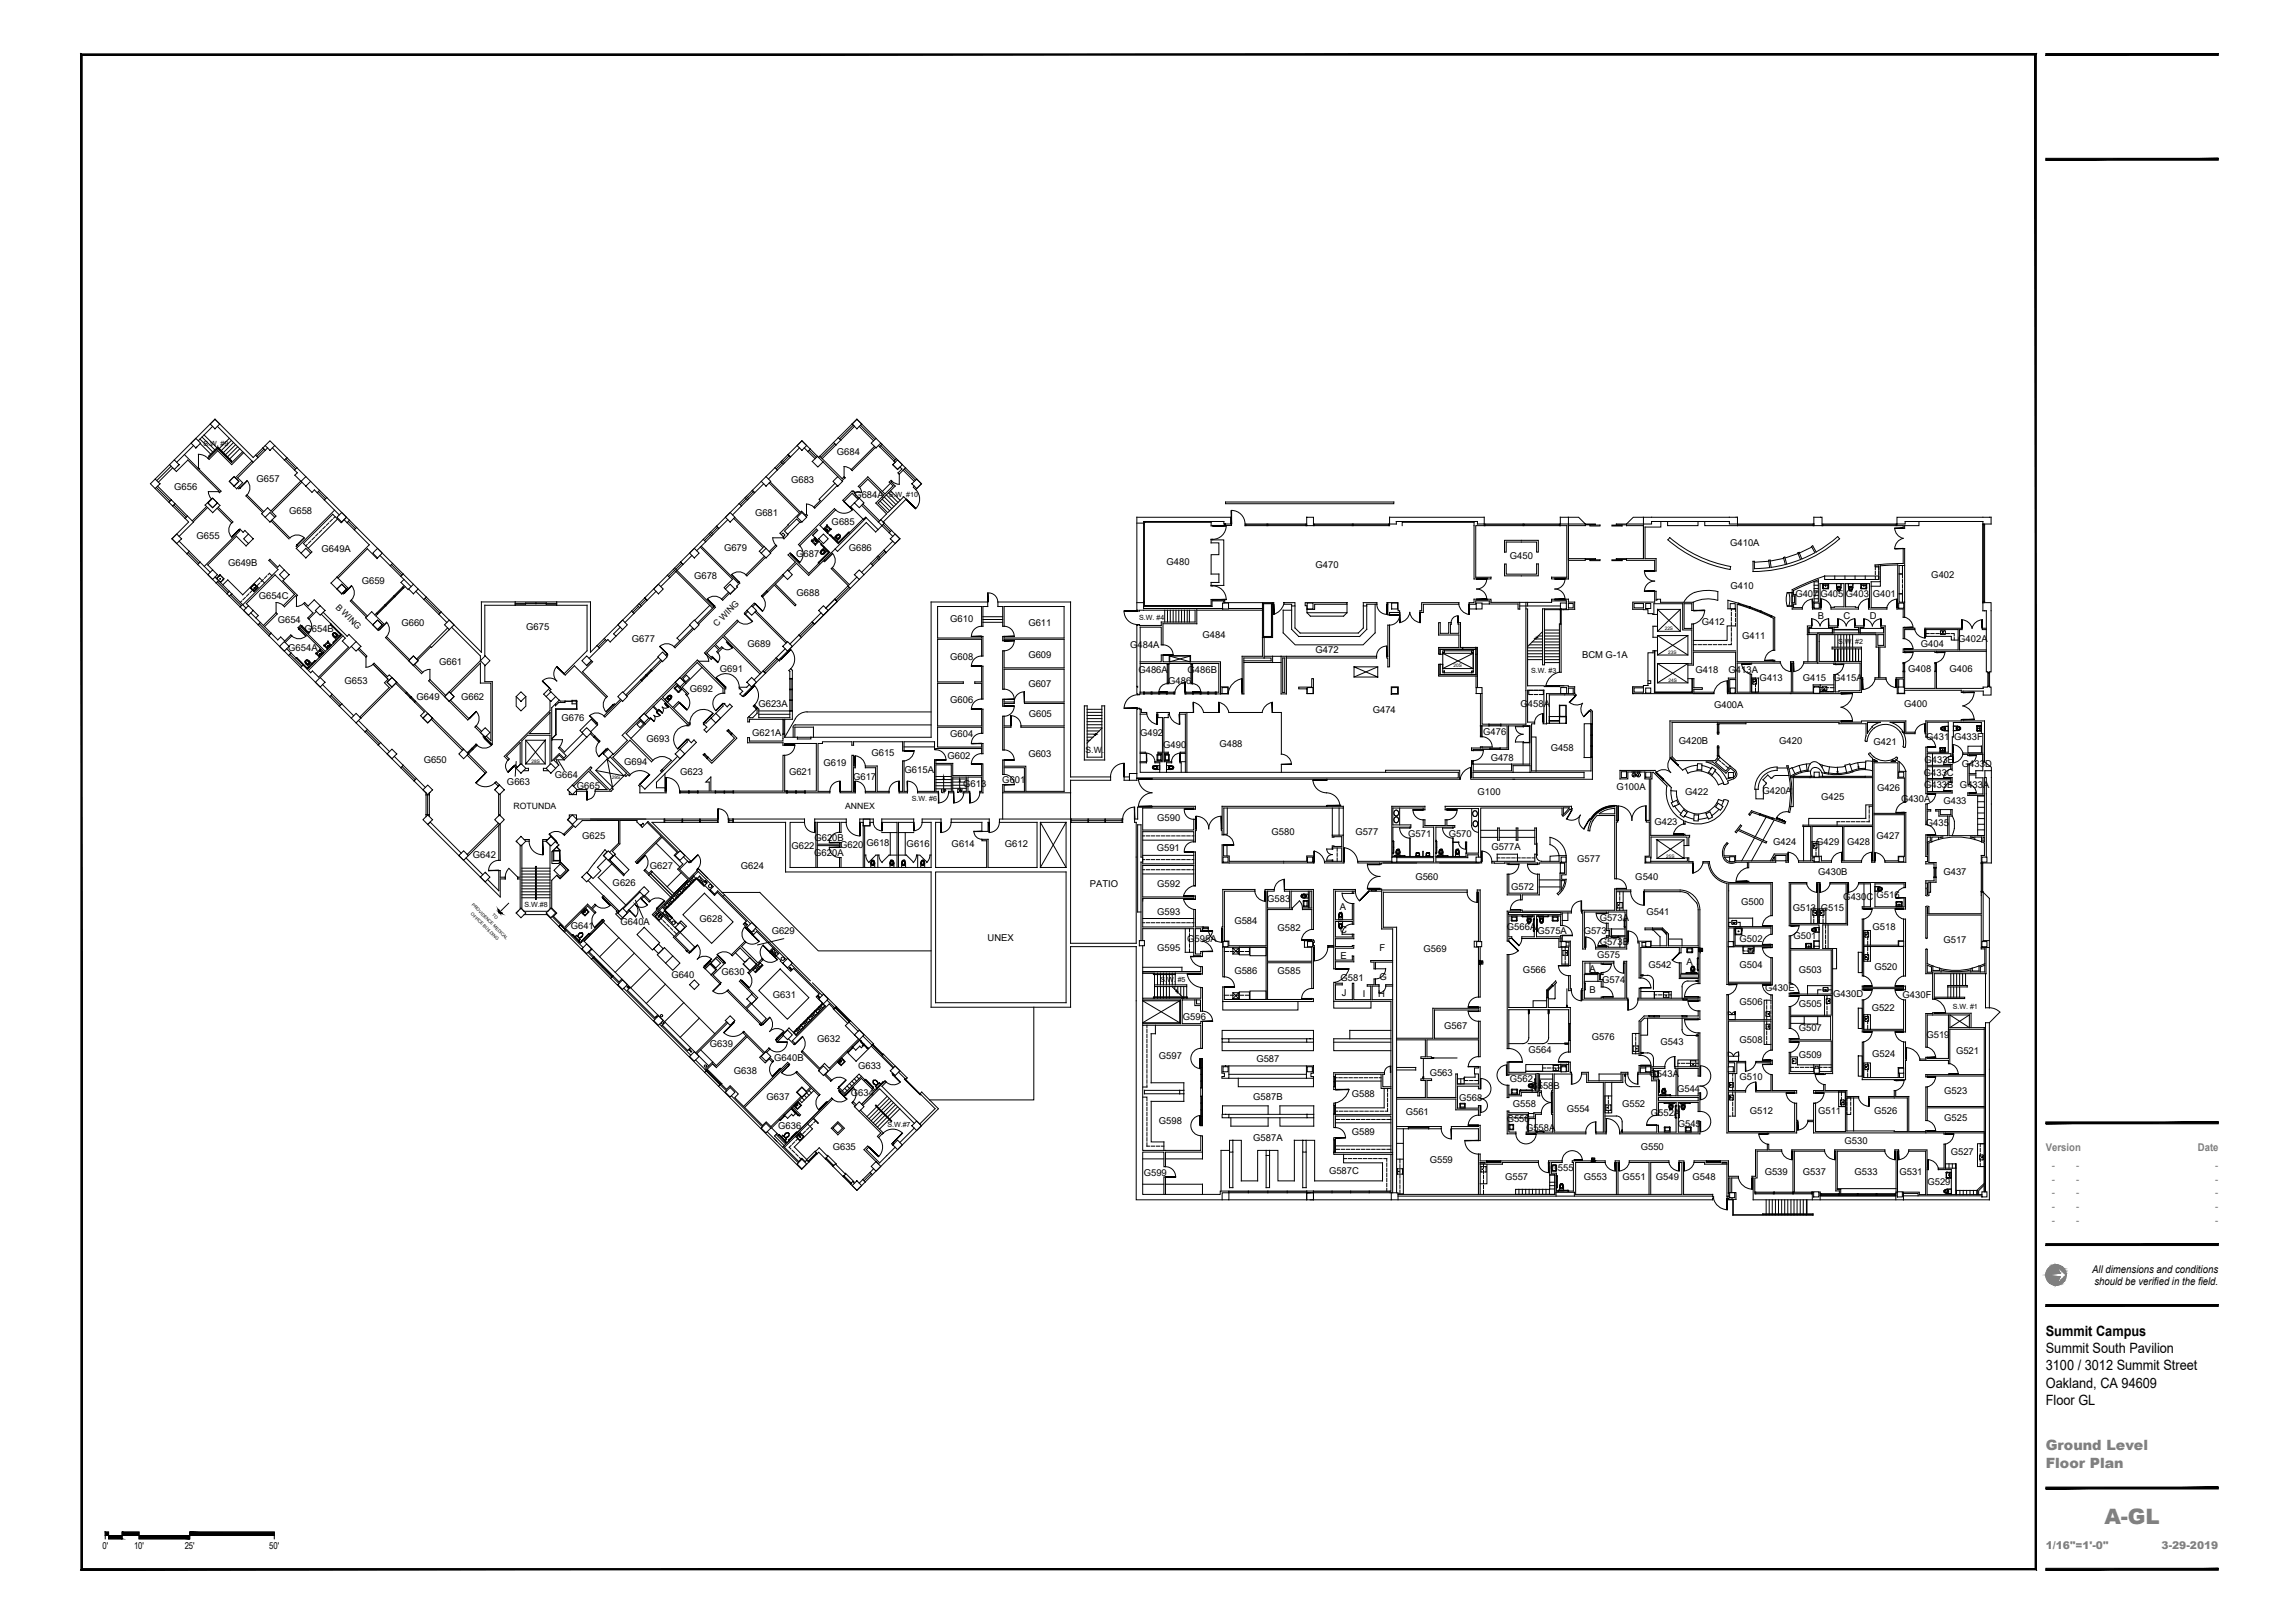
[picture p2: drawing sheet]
<svg xmlns="http://www.w3.org/2000/svg" width="1067mm" height="762mm" viewBox="0 0 1067 762" stroke-linecap="round" stroke-linejoin="round" font-family="sans-serif">
<defs><g id="words">
<text font-size="10" fill="#808080" x="988" y="715">A-GL</text>
<g font-size="6.7">
<text x="961" y="627">Summit Campus</text>
<text x="961" y="635">Summit South Pavilion</text>
<text x="961" y="643">3100 / 3012 Summit Street</text>
<text x="961" y="651">Oakland, CA 94609</text>
<text x="961" y="660">Floor GL</text>
</g>
<g font-size="6.7" fill="#808080">
<text x="961" y="681">Ground Level</text>
<text x="961" y="689">Floor Plan</text>
</g>
<g font-size="5" fill="#808080">
<text x="961" y="540">Version</text>
<text x="1032" y="540">Date</text>
<text x="963" y="549">-</text>
<text x="975" y="549">-</text>
<text x="1040" y="549">-</text>
<text x="963" y="555">-</text>
<text x="975" y="555">-</text>
<text x="1040" y="555">-</text>
<text x="963" y="562">-</text>
<text x="975" y="562">-</text>
<text x="1040" y="562">-</text>
<text x="963" y="568">-</text>
<text x="975" y="568">-</text>
<text x="1040" y="568">-</text>
<text x="963" y="575">-</text>
<text x="975" y="575">-</text>
<text x="1040" y="575">-</text>
<text x="961" y="727">1/16&quot;=1'-0&quot;</text>
<text x="1015" y="727">3-29-2019</text>
</g>
<g font-size="5">
<text x="982" y="598">All dimensions and conditions</text>
<text x="983" y="603">should be verified in the field.</text>
</g>
<g font-size="4.9">
<text x="445" y="374" transform="rotate(-90 445 374)">UP</text>
<text x="449" y="373">DN</text>
</g>
<g font-size="4.4">
<text x="393" y="214">G684</text>
<text x="120" y="226">G657</text>
<text x="371" y="227">G683</text>
<text x="82" y="230">G656</text>
<text x="401" y="234">G684A</text>
<text x="136" y="241">G658</text>
<text x="355" y="242">G681</text>
<text x="390" y="247">G685</text>
<text x="92" y="253">G655</text>
<text x="812" y="256">G410A</text>
<text x="151" y="259">G649A</text>
<text x="340" y="259">G679</text>
<text x="374" y="261">G687</text>
<text x="399" y="259">G686</text>
<text x="709" y="263">G450</text>
<text x="107" y="266">G649B</text>
<text x="548" y="265">G480</text>
<text x="618" y="267">G470</text>
<text x="170" y="274">G659</text>
<text x="326" y="272">G678</text>
<text x="907" y="271">G402</text>
<text x="122" y="281">G654C</text>
<text x="374" y="280">G688</text>
<text x="813" y="276">G410</text>
<text x="843" y="280">G407</text>
<text x="855" y="280">G405</text>
<text x="867" y="280">G403</text>
<text x="879" y="280">G401</text>
<text x="130" y="292">G654</text>
<text x="446" y="292">G610</text>
<text x="483" y="294">G611</text>
<text x="799" y="293">G412</text>
<text x="854" y="291">B</text>
<text x="866" y="291">C</text>
<text x="878" y="291">D</text>
<text x="143" y="297">G654B</text>
<text x="188" y="294">G660</text>
<text x="247" y="296">G675</text>
<text x="565" y="300">G484</text>
<text x="135" y="306">G654A</text>
<text x="297" y="301">G677</text>
<text x="351" y="304">G689</text>
<text x="531" y="304">G484A</text>
<text x="818" y="300">G411</text>
<text x="902" y="304">G404</text>
<text x="919" y="301">G402A</text>
<text x="446" y="310">G608</text>
<text x="483" y="309">G609</text>
<text x="618" y="307">G472</text>
<text x="743" y="309">BCM G-1A</text>
<text x="206" y="312">G661</text>
<text x="338" y="315">G691</text>
<text x="535" y="316">G486A</text>
<text x="558" y="316">G486B</text>
<text x="796" y="316">G418</text>
<text x="812" y="316">G413A</text>
<text x="896" y="316">G408</text>
<text x="915" y="316">G406</text>
<text x="162" y="321">G653</text>
<text x="483" y="322">G607</text>
<text x="549" y="321">G486</text>
<text x="826" y="320">G413</text>
<text x="847" y="320">G415</text>
<text x="861" y="320">G415A</text>
<text x="196" y="329">G649</text>
<text x="217" y="329">G662</text>
<text x="324" y="325">G692</text>
<text x="356" y="332">G623A</text>
<text x="446" y="330">G606</text>
<text x="645" y="335">G474</text>
<text x="714" y="332">G458A</text>
<text x="805" y="332">G400A</text>
<text x="894" y="332">G400</text>
<text x="264" y="339">G676</text>
<text x="483" y="337">G605</text>
<text x="353" y="346">G621A</text>
<text x="446" y="346">G604</text>
<text x="535" y="346">G492</text>
<text x="696" y="345">G476</text>
<text x="904" y="348">G431</text>
<text x="918" y="348">G433F</text>
<text x="304" y="348">G693</text>
<text x="546" y="351">G490</text>
<text x="573" y="351">G488</text>
<text x="728" y="352">G458</text>
<text x="788" y="349">G420B</text>
<text x="835" y="349">G420</text>
<text x="880" y="350">G421</text>
<text x="199" y="358">G650</text>
<text x="293" y="359">G694</text>
<text x="387" y="360">G619</text>
<text x="409" y="355">G615</text>
<text x="445" y="356">G602</text>
<text x="483" y="355">G603</text>
<text x="700" y="357">G478</text>
<text x="904" y="358">G433E</text>
<text x="261" y="365">G664</text>
<text x="319" y="364">G623</text>
<text x="370" y="364">G621</text>
<text x="425" y="363">G615A</text>
<text x="903" y="364">G433C</text>
<text x="921" y="360">G433D</text>
<text x="238" y="368">G663</text>
<text x="271" y="370">G665</text>
<text x="401" y="366">G617</text>
<text x="452" y="370">G613</text>
<text x="471" y="368">G601</text>
<text x="759" y="371">G100A</text>
<text x="881" y="372">G426</text>
<text x="903" y="370">G433B G433A</text>
<text x="694" y="373">G100</text>
<text x="791" y="373">G422</text>
<text x="828" y="373">G420A</text>
<text x="855" y="376">G425</text>
<text x="893" y="376">G430A</text>
<text x="913" y="378">G433</text>
<text x="543" y="386">G590</text>
<text x="777" y="387">G423</text>
<text x="904" y="388">G435</text>
<text x="273" y="394">G625</text>
<text x="382" y="395">G620B</text>
<text x="597" y="392">G580</text>
<text x="636" y="392">G577</text>
<text x="661" y="393">G571</text>
<text x="680" y="393">G570</text>
<text x="881" y="394">G427</text>
<text x="372" y="398">G622</text>
<text x="382" y="402">G620A</text>
<text x="395" y="398">G620</text>
<text x="407" y="397">G618</text>
<text x="426" y="397">G616</text>
<text x="447" y="398">G614</text>
<text x="472" y="398">G612</text>
<text x="543" y="399">G591</text>
<text x="700" y="399">G577A</text>
<text x="833" y="397">G424</text>
<text x="853" y="397">G429</text>
<text x="867" y="397">G428</text>
<text x="222" y="403">G642</text>
<text x="741" y="405">G577</text>
<text x="305" y="408">G627</text>
<text x="348" y="408">G624</text>
<text x="665" y="413">G560</text>
<text x="768" y="413">G540</text>
<text x="854" y="411">G430B</text>
<text x="913" y="411">G437</text>
<text x="288" y="416">G626</text>
<text x="512" y="417">PATIO</text>
<text x="543" y="417">G592</text>
<text x="710" y="418">G572</text>
<text x="595" y="423">G583</text>
<text x="818" y="425">G500</text>
<text x="866" y="423">G430C</text>
<text x="881" y="422">G516</text>
<text x="543" y="429">G593</text>
<text x="629" y="427">A</text>
<text x="773" y="430">G541</text>
<text x="842" y="428">G513</text>
<text x="855" y="428">G515</text>
<text x="268" y="436">G641</text>
<text x="291" y="434">G640A</text>
<text x="328" y="433">G628</text>
<text x="580" y="434">G584</text>
<text x="600" y="437">G582</text>
<text x="629" y="438">C</text>
<text x="708" y="436">G566A</text>
<text x="751" y="433">G573A</text>
<text x="879" y="437">G518</text>
<text x="362" y="439">G629</text>
<text x="464" y="442">UNEX</text>
<text x="557" y="442">G595A</text>
<text x="722" y="439">G575A</text>
<text x="744" y="439">G573</text>
<text x="751" y="444">G573B</text>
<text x="817" y="442">G502</text>
<text x="842" y="441">G501</text>
<text x="913" y="443">G517</text>
<text x="543" y="447">G595</text>
<text x="648" y="447">F</text>
<text x="668" y="447">G569</text>
<text x="750" y="450">G575</text>
<text x="629" y="450">E</text>
<text x="774" y="454">G542</text>
<text x="792" y="453">A</text>
<text x="817" y="454">G504</text>
<text x="880" y="456">G520</text>
<text x="315" y="459">G640</text>
<text x="339" y="458">G630</text>
<text x="580" y="457">G586</text>
<text x="600" y="457">G585</text>
<text x="629" y="461">G581</text>
<text x="648" y="460">G</text>
<text x="715" y="457">G566</text>
<text x="746" y="456">A</text>
<text x="752" y="462">G574</text>
<text x="845" y="457">G503</text>
<text x="630" y="468">J</text>
<text x="640" y="468">I</text>
<text x="746" y="466">B</text>
<text x="829" y="465">G430E</text>
<text x="363" y="468">G631</text>
<text x="647" y="468">H</text>
<text x="817" y="472">G506</text>
<text x="845" y="473">G505</text>
<text x="861" y="468">G430D</text>
<text x="893" y="468">G430F</text>
<text x="555" y="479">G596</text>
<text x="879" y="475">G522</text>
<text x="678" y="483">G567</text>
<text x="845" y="484">G507</text>
<text x="333" y="491">G639</text>
<text x="384" y="489">G632</text>
<text x="747" y="488">G576</text>
<text x="780" y="491">G543</text>
<text x="817" y="490">G508</text>
<text x="905" y="487">G519</text>
<text x="544" y="497">G597</text>
<text x="718" y="495">G564</text>
<text x="845" y="497">G509</text>
<text x="879" y="496">G524</text>
<text x="918" y="495">G521</text>
<text x="364" y="498">G640B</text>
<text x="403" y="502">G633</text>
<text x="590" y="499">G587</text>
<text x="345" y="504">G638</text>
<text x="671" y="505">G563</text>
<text x="709" y="508">G562</text>
<text x="775" y="506">G543A</text>
<text x="817" y="507">G510</text>
<text x="400" y="514">G634</text>
<text x="635" y="515">G588</text>
<text x="719" y="511">G558B</text>
<text x="787" y="513">G544</text>
<text x="913" y="513">G523</text>
<text x="360" y="516">G637</text>
<text x="588" y="517">G587B</text>
<text x="685" y="517">G568</text>
<text x="710" y="520">G558</text>
<text x="762" y="520">G552</text>
<text x="544" y="528">G598</text>
<text x="660" y="524">G561</text>
<text x="707" y="527">G556</text>
<text x="736" y="522">G554</text>
<text x="775" y="524">G552A</text>
<text x="822" y="523">G512</text>
<text x="854" y="523">G511</text>
<text x="880" y="523">G526</text>
<text x="913" y="527">G525</text>
<text x="365" y="530">G636</text>
<text x="635" y="533">G589</text>
<text x="717" y="531">G558A</text>
<text x="788" y="529">G545</text>
<text x="391" y="540">G635</text>
<text x="588" y="536">G587A</text>
<text x="770" y="540">G550</text>
<text x="866" y="537">G530</text>
<text x="916" y="542">G527</text>
<text x="624" y="551">G587C</text>
<text x="671" y="546">G559</text>
<text x="728" y="550">G555</text>
<text x="829" y="552">G539</text>
<text x="847" y="552">G537</text>
<text x="871" y="552">G533</text>
<text x="892" y="552">G531</text>
<text x="537" y="552">G599</text>
<text x="707" y="554">G557</text>
<text x="744" y="554">G553</text>
<text x="762" y="554">G551</text>
<text x="778" y="554">G549</text>
<text x="795" y="554">G548</text>
<text x="905" y="557">G529</text>
<text x="48" y="727">0'</text>
<text x="63" y="727">10'</text>
<text x="87" y="727">25'</text>
<text x="126" y="727">50'</text>
</g>
<g font-size="4.1">
<text x="157" y="285" transform="rotate(45 157 285)">B WING</text>
<text x="337" y="294" transform="rotate(-45 337 294)">C WING</text>
<text x="510" y="353">S.W.</text>
<text x="241" y="380">ROTUNDA</text>
<text x="397" y="380">ANNEX</text>
</g>
<g font-size="3.3">
<text x="95" y="209">S.W. #9</text>
<text x="417" y="233">S.W. #10</text>
<text x="535" y="291">S.W. #4</text>
<text x="863" y="302">S.W. #2</text>
<text x="719" y="316">S.W. #3</text>
<text x="428" y="376">S.W. #6</text>
<text x="246" y="426">S.W.#8</text>
<text x="545" y="461">S.W. #5</text>
<text x="917" y="474">S.W. #1</text>
<text x="417" y="529">S.W.#7</text>
</g>
<g font-size="2.2">
<text x="782" y="296">22S</text>
<text x="783" y="307">23S</text>
<text x="683" y="313">20S</text>
<text x="783" y="320">24S</text>
<text x="250" y="358">28S</text>
<text x="287" y="366">29S</text>
<text x="782" y="403">25S</text>
</g>
<g font-size="2">
<text x="221" y="425" transform="rotate(45 221 425)">PROVIDENCE MEDICAL</text>
<text x="221" y="429" transform="rotate(45 221 429)">OFFICE BUILDING</text>
<text x="231" y="430" transform="rotate(45 231 430)">TO</text>
</g>
</g></defs>
<!-- layer: A-WALL-FULL -->
<g fill="none" stroke="#000" stroke-width=".47">
<path d="M405 199l-3-2-2 2 1 1M82 216l19-19 18 18 1-1 1 1-2 2M84 218v1M87 213l17 18h-1l-15-15-5 5-1-1M91 209l-8 8M93 210h-1M100 200l-7 7M102 200l17 17-7 7 2 3-2 2h1h-2l-1-1M114 212l-5 5-7-6-4 4M114 213l-5 5-7-6-4 4v-1M118 216l-7 8M125 209l-2 1 2 1 1-1"/>
<path d="M129 209l6 6-1 1-6-6M370 213l1 2-1-2M375 210l-4 5M378 210l1 2 1-1-3-4-7 6M384 214l2 3-2 2-3-2zM384 214v1l1-1 10 11 1-1h1M386 217l7 7M391 208l3-2 1 1-2 2zM411 210l-11 10v1M411 210l-11 11M414 208v1l-1 1-1-1M421 215l4 5-3 3v-1l1-2v-1l-2 1-2-2z"/>
<path d="M80 235l2 1-1 2-2-2zM99 234l-3 3 1 1-7 7-2-3-1 1 2 2-8 8 7 7 1-1-5-5M102 236l1 1-1 1 7 7v1l-7-7-2 2-3-3-6 7M142 226l-14 14 2 2-1 1M144 224l-5-4-1 1 2 1-2 1 3 3-14 14-1-2-2 2-8-8-1 1 8 8 2 2M146 226l4 4-1 1-1-1-2 1-2-3M157 240l-17 17v-1h-1l1 1h-1l2 3M353 230l1 1-1-1M357 226l-4 4M359 227l-5 4M360 224l4-4 1 1-4 4M361 227l14 14-9 9 1 1"/>
<path d="M362 226l14 14 2 2 1-1v1v1M392 227l-7 7v1l-3 3 1 1 10-11M396 224h1M397 224l-2 2M400 220v1M401 236l-2 2 6 6M403 234l-2-3-1-1-4 5 4-3 3 2M405 237l7 8M405 237l8 8 1-1 1 2v-1M430 225l3 2-3 3-1-1v-1M575 236h79v1h-79zM91 245h.1"/>
<path d="M91 245l-7 7M117 251l-2-2-1 1-1-2-1 1h1l-17 17M117 255l-1 1-5-4-13 13 2 3M127 245l9 8M128 244l8 9M159 242l-7-7 1-1 11 10-1 1-1-1M163 243l-3 2-4-4-14 14 4 4v1M327 259l4-5-1-1-10 11M329 257l15 15-4 4 1 1M329 256l17 18 1-1v1l-1 1v1l-3 3M342 244l-5 4M344 242l4-4-1-2-11 11 1 1-1-1"/>
<path d="M345 243l13 14-1 2v1M345 243l15 14M359 257h.1M361 259l3-3h1l-3 3M368 250l1 1-1 1-1-1zM376 245l-2-1-6 5 2 2-2 2v-1M382 251l8 8-10 10-9-8 1-1h-1l-1 1 3 3-3 4M384 249l-2 2M405 244l-11 11-9-8 7-8-17 17h1l7-8 1 1-2 2M405 244l1-1 6 6 2-2M406 243l-1 1M407 243l-20 20v1v-1l-7 7-6-6-4 4"/>
<path d="M412 245l4-4-5-5 4-4-8-7-3 4-1-1 4-4 9 8 3-4-1-2v-1l1 1h-1l2 2-8 8 5 5 7-8 1 1-10 11M412 245l2 2M415 245v1l-1 1M416 259l-1-1 1 1M419 252l-1-2 1-1 4 4-7 6M419 254l-4 4M534 246h3M537 246h.1M538 245h.1M569 247h.1M575 246v-1h-38v41h37M575 246h3v-3h-44v43h27v6h-16v2h-10v-1l-1 1v32h3v-1h-2"/>
<path d="M578 246v1h-9v-2h-32v39h32v-3l6 1v1h18M614 243h3v4h-3zM652 243h45v3h-3v-1h-38v1h-4zM658 247v-2h34v27h8v-1h-7v-24h4M706 254h16v5v-5h-15v5h-1zM736 243h5l3 3h-11v-3h3v29h-7v-1h7v-24h-3M744 246v1h-8v16M764 246h11v-1h37v1h4M772 243h-5l-3 3v1h8v15M780 245v2h-8v15h6v6h-1v-5h-13v-1h8v-19h44v4h-16v-2M851 246l1 1zM852 246v-3h4v4"/>
<path d="M852 247h4M856 246v1M891 243h44v3h-4v-1h-36v1h-4zM891 246v1l-1-1M901 245v2h-7v1v-1h-3M931 246v41h2v28l1 1 1-1v-32h-4M99 269l-5-5-1 1 8 9 2-1-2-2M108 278l1 1-1 1-1-1zM133 272v1l7 7h-1l-5 5-1-1 5-5-9-9-13 13 1 1M133 268l-2-3-1 1-3-3h-1l5 4-17 17M158 271l5 5v1M161 278h1l-1 1v-1"/>
<path d="M177 262l-5-4-13 13M178 261l5 5 1-1-17-17-1 1 7 7-18 18 3 3M190 272l-2 1 2 2-1 1 1-1 2 2M194 274l-5-5-1 2 5 4M196 277l4 3-1 1-4-3M308 278l-4 4M310 275l5-4-2-1-10 11 1 1-1-1M317 268l18 18-7 7M318 268l17 17M320 264l1 1-1-1M325 261l-4 4M342 278l-3 3v1l4-4"/>
<path d="M358 280h.1M359 261l-9 9h1l8-8M368 270l-8 7v1l4-3 9 9h1l-10-10 4-4M402 271l-3 3-8-7h-1l9 9 4-4M405 269l4-5 1 2-4 4M569 275h6v-22h-6v2h3v5h-3v10h3v3h-3v2M706 265h1v5h15v-5v5h-16zM736 262h8v1h-8M841 280h2v3h-2M882 271v1h-25v-2l-4 2-11 5v9h4v-1h-4v-1h1v-5h-1v-2l12-5v11h-3v3h4v-12h11v11h-6v1h13v-1h-6v-11h11l-1 12h9v-1h-7v-12h4v-7l4-1h4v21h3v4v-7M894 266v-8v7h-14v1h2v6M116 286l-2-2-1 1 8 8 1-1-4-4"/>
<path d="M119 287l2 2-1 1M124 294l6-6-6 6M150 284l-2-2-3 3-2-2 4 5-3 2 1 1 4-4M151 288l9 10-7 8-12-12h1l-1-1-1 2h1l11 11-8 8-2-2-1 1 14 14 1-1-5-5M152 287l11 12 1-1 3 3M161 299l1 1-1 1 3 3-14 14-3-3-1 1-1-1zM173 289l-8-7 7 8M175 293l-3-3 3-3 1 2 1-1-1 1 4 4M178 295v1h-1M210 292l-4-4 1-1 19 19v-23h16v1h-14v24M210 295l-14 14M211 296l-15 14"/>
<path d="M212 294l14 14v2l-15 15M291 294l-3 4 1 1 3-3M293 292l5-4-1-1-13 13 3 1 2-2M325 295l-9 9h1l9-9M335 285h1l-8 8M335 285h.1M351 287l-1 1 1-1M353 284l1-1 1 1-2 1M354 287l15 15M355 287l15 14M382 293l-1-1 1 1M386 288l-5 4"/>
<path d="M392 281l1 1-11 11 11-11zM392 281l-4 5M469 283h34v82h18v1h-18v6h-32v-4v4h10v-12h-10v4v-7v3h11v12h18v-31h-21h21v-11h-19h19v-16h-29v10v-18v8h29v-14h-29v1v-2v1h29v-15h-29v9v-9h-2zM534 283h3M537 283h.1M562 286v7h-16v10h-1v-9h-10v31M562 286h31M575 283v-1h-6v3h-32M577 286h16M593 283h5v1v15h-5zM593 299v9h-10v18h1v-17h10M593 283h4v16h-4z"/>
<path d="M594 299v10M598 283v1M603 283h5v2h-2v-1h-3zM613 283h19v1h-15v2h-3v-2h-1zM640 283h6v1h-4v1h-2zM651 283l1 1zM652 283h4v4h1v1h-5v1v-5M652 294v19v-4h-1v-1h1zM668 283h17v1h-17v4h-1v-1h1zM690 283h2v-2h1v1l7-1v2h14v3h-1v-2h-14v-2h-6v2h-3zM690 284v2h3M696 284h3"/>
<path d="M714 285h19M716 286h1v36h19h3v4h1v1l-1-1h-12v10M716 283v57h-11v1h3v10h-4v1h4v-11h9M717 283v2M725 286v26h-1v-26h9v30h-1v-23h1M729 282v-1h1v1l6-1v2h3v3h-14M729 282h6v1M729 282v1h-15M733 286v7M736 283h3v2h-3zM767 283h5v2h-5zM777 288v-5h13v13h4v16h-1"/>
<path d="M778 294h-2v5h2M778 288h-4v-2h-7v-3h10v-5h1v4l2-1v2h15v4h-1v-4h-3v12h3v-2h1M795 293v13h20M816 284v27h17v-1v1h3h-20v14h6v-8v8h19v-14h1v14h9v-3h4M816 283l-5-1v4h1M832 289l1 1v15v-15h-1M849 297v-2h2v-1h-2v4h4v13h-6h6M860 297v-2h-1v-1h4v1h-2v2M873 297v-2h2v-1h-4v1h2v2M881 297h-28v14M882 298h2v5h-2zM884 297v-2h-1v-1h2v10h-2v14h3v1h-6v-1h2v-14h-1v-6h-27v13h20v7h1v1h-1v6h-10v1h-53l1-8h3v-12h-20v6h-2"/>
<path d="M894 295h5v1h-5v4zM933 295h-2v1h2M134 302l3-3v-1l-3 3-2-2-2 1-3-3-1 1 10 10 1-1-2-2M165 303l-15 15M169 304l3 4v1l-4-4M175 312l7 7-1 2 2 2-14 14M184 318l-1-1-1 1-6-7-1 1 7 7M192 310l-11-11 11 11M195 312l3 4-4-4M201 320l8 7M201 320l1-1 7 8M228 312v8h3v29l-8-8h1l2 2"/>
<path d="M277 309l4-5-1-1-3 3v-23h-16v1h15v22l-11 10v1l5-4 15 15v-1l-11-12 4-4v-1l-3 2M303 317h1zM310 310l-4 5 5-5M313 308v-1h1l-1 1M357 316l-17-18 7-6-1-1-15 16 3 3 1-1-1-1v1l-2-2 3-4 2 2v1l2-2-1 1-2-2 3-4 2 2 1 1 15 14M358 315l-4 4M359 316l-10 11-2-1 2-1-2-2h4l1-2M359 316l-1-1 1 1M366 309h1l-1 1M369 305l-5 4 2 1M370 315l1-1 1 1v4h-1zM371 319h1"/>
<path d="M371 302l4-4 1 1-10 11M461 313h1v15h-1v-7h-3v-1h3zM535 311h10v-3h1v3h27v15M535 312h37v13h-1v1h2M549 311v-3h10v3M594 309h3v1h-13M594 308h4v3h-14M602 309h1v16h-1zM604 308v18h-2v-18h44v1h-42M676 312v5h17v-12h-17v2h-1v-3h10v-6h-10v-6h1v5h4v-5h1v5h4v-5h1v12h8v19M677 315v-3h-2v5h19M677 315h1v1h-1z"/>
<path d="M677 306h1h-1zM678 306h13M678 316h13M687 304v1h-11v2h1v-1M691 315h1v1h-1zM691 306h1h-1zM692 306v9M693 304v1h-6v-1M693 317v6M693 304v13h-17v-5M777 306h1M777 306v19h17v-6h-1"/>
<path d="M794 319h1v4h4v1h-4v1h10v1h-10M795 319v6h-18v-19h-1h-2v16h-2h-5v4M853 311h20v13h-10v1h-1v-8h-1v8h-6M860 304h14v1h-14zM861 311v1h1v-1M894 311h.1M909 311h.1M909 315v8h-15v-8M909 315v8h22l3-1 1 1v3h-4v-2h-9v1h-1v-1h-27v2h-3v-7h-1v-1h4v-3M933 305h-13v-9h1v-1h-17v1h15v9h-25v1h15h24M166 336l-6-6-1 2 6 5M168 338l5 5-2 1-4-5"/>
<path d="M184 323l-15 14M186 320l5 5v1l-5-5M193 328v-1zM201 335l-6-6v1l4 4-2 2 2 1M203 337l15 15h-1l-14-14zM212 325l14-14v10h4v27l-2-2M212 329l8 8v1l-9-9M242 327v5l3 2 2-2v-5M258 329v5l-21 21 2 2v-1l-1-1 6-6v10l-2 2-1-1 1-1 1 1M259 325l-1-2-3 3 1 1M261 327l2 2-4 3v25l4-3 2 2 1-1-4-4h1l2 2 9-9M291 328l-2 3v-1l-1 1-4 5v1l8-8"/>
<path d="M294 326l7-7v1l-7 7M324 339h-1l-7-6 3-3v-1l-3 3-5-5 7-6 4 5v1l1-1-3-3 2-2-2-2 7-8 12 12v2h1v-2h1h-1l-13-13-35 35 3 3-7 6M324 339v1l-1 1v-1l-10-10h-1h1l-2-2-4 4 2 2 1-1-2 2 1-1-2-2-4 3 2 2h1l-3 3-2-2-7 6 13 13-1 1-10-10-8 8 8 8h-1l-1 1-1-1 1-1-8-8M324 339v1M336 335l3-3v-2h1l1 2 2-1 1 1-12 12-1-1 1-2-2-1v-1h2l2-2M350 326l-1 1M350 326h.1M354 331h.1M355 333l1-1v1v4h15v-3h1v4h-20v1h-1v-2l1-1 1 1 2-2zM356 332l-1 1M368 338h.1M371 324h1z"/>
<path d="M371 329h1zM371 334h1M471 336v5h4h-4v11zM471 328v2h5h-5v2zM509 331h1v25h7v-25h2v26h-10zM534 333h1v30h150v2h-151zM535 333h1v2h2h-3M535 325v1M557 335v28M560 335h-6h3v18h-3v1h3v9M565 335h7M573 322h4v4h-4"/>
<path d="M577 325v1M577 335h16M583 325v1M597 335h5v19M614 323v3h3v-7h-1v4h-6h4M653 322h4v4h-4zM695 326v15h4v-1h-3v-14M726 340h1M732 322h2M736 326h-10v14h-1v-16h-8v15h4v1h-2v22h28v-6M736 323h3v3h-3zM748 340v-6l-1-1-1 1h1v6"/>
<path d="M767 322v4h38M767 323h5v2h-5zM806 339v1M812 325v-6h3v6M820 339v1h-13M852 323h2M888 339h6v5h-1v-1l-2-3zM892 323v-4h2v4M183 353l-4-4-1 1 10 10 1-1-4-4M220 354l8 9-9-8zM227 346v1l1-1M245 359v-11l3-3h10v14"/>
<path d="M248 344l10-9v9zM275 346l-10 11-2-2-3 2 2 2-1 2M278 344l1 2-2-2M280 340h1l-1-1v1l-2-2-6 5 1 1M280 340h.1M280 340l-3 4M282 348l-1 1zM286 352l-1-1v1M286 356h.1M318 355l-15 15-3-2v1v3h13v-1M319 352l4-4v-1l2 2 1-2 1 2-19 18v3h4v1h1M330 354h1z"/>
<path d="M333 356h-1M341 343h1zM343 345l1-1 2 3-12 11-2-2v-1l2 2 11-10zM344 344l-1 1M351 346v3h17v1v-1h15v22h-5M351 346h1v2h16v-3v1h6v1h7v-1h56v-63h27v2h-2v9h-1v-9h-21v15h21v-1h1v9h-1v-8h-21v20h12v1h-12v20h21v-8h1v11h-1v-3h-21v10h21v-2h1v5h-1v-3h-22v1v-4h-15v5v-5h-23v2h-1v-2h-14v1h-2v23h6h-12v-1M400 355h1v5h1h-1v12h1h-8h6zM406 360h6v12h5h-11h5v-12h-5zM424 357v15h2h-4h2zM535 353h3v1h-3M535 358h3h-3M557 358h-3h1v5"/>
<path d="M602 359v4M691 351h4h1h4v1h-8h-1zM691 357h1zM691 359h1M695 346h1M718 341v18h-8v3h-18v-3h-1v7h57v-10M797 359h2M797 359v2h2v-2M799 359l4 2M806 355v1l-1 1h-18l-2-2v-16h78v1h13v6a1.2 1.2 0 0 0-1 1 1.2 1.2 0 0 0 1 1 9 9 0 0 1 11-8 9 9 0 0 1 7 11 6 6 0 0 0 0-7h5h-4v-6h-21v1h-10v-1h-80v18h1l5 6 3-2 4-1M806 344l1 1v-1M806 351l1-1v1"/>
<path d="M807 355l1 1M808 356l-1-1 5 5M808 356l-2 2 4 4 2-2 3 2a2.4 2.4 0 0 1-1 4l-3 1M879 341l4-2h-6v5l2-3M880 357h1h-1zM888 357h2zM890 357l2 1v4h3v15h-1v-12h-3v-7h-11v24h14l1-1v24h-10v-1h6v-2h3v-19h-14v22h-1v-17h-13v16h8v1h-9v-1M890 356h1M890 356a9 9 0 0 1-12-2h-1l2 2v8M891 356l-1 1M931 354h-9h2v1h1v-1h6M931 358h1v-20h-10h-1h-17v8h1v-7h10v14h-10v-2h-1v22l13-1v-1l-12 1v-6h11v1h1v-2h-1h-11v-5h11v1h1v-2h-12v-5h11v1h1v-16h13v5h1v18h-3v1h-3v-4h-1v9h1v-4h3v1h3v8h-6v-1h-1v1h8"/>
<path d="M932 358l3 2v2h-3v3h1v37M200 370l-4-5-2 2 6 5v1h2v-1M234 369l-2-1 1-1 2 2-3 2M234 373v10M235 373v10M247 361h1v1h-2M256 361h-1v1h3M267 372v1h4M269 369l8-9 1 1-1 1 9 9 1-1h1l-1 2h-8v-1h6l-9-9-7 7zM271 371h5v1h-5M311 362v-1l-1 1h1M319 371v1z"/>
<path d="M323 371l1 1zM328 371v1M331 367l3-2v6h2v1h-8v-1h5v-4zM336 371v1M340 371v1zM344 371h24v-16v16h2v1h-26zM344 371v1M369 371v1M374 372h.1M374 371h.1M374 371v1M378 371v1"/>
<path d="M441 372h-2v-13h8v13M441 372h-10h8v-15v1h8v6h14v-5h1v13h-2h1v-7h-6v7h-2M445 372h3M447 372v-7h7v7M530 365h-2v1h2M545 363v-5h-3h4v-4h-2v-1h2v-16h-2l-1-2h6v2h-3v16h3v1h-2v4h3h-2v5M574 379h57h-56v13h-1zM623 379h.1M623 366h.1M651 363v-1h34v4l-151-1v1h-4v-3h4M685 365v1M692 363h18v-4h8v4h26v2h-52z"/>
<path d="M710 366h1M734 379h3l-3 3zM761 362h3v3h-3zM781 366l4 4v1M783 369a15 15 0 0 0 7 16M783 369l-7-6v3h-1v26h16h2v5h-2M784 369l-7-6 1-1h-1h-16v4h3v-4h8v4h2v19h-1v1h1v16h-2v3h23h-2v-2h-2M785 371v6M785 371h2a10 10 0 0 0 8 11 10 10 0 0 0 12-7l2 1M785 377l2-1 1 2-2 1zM786 378l3 4M791 361l2 2a10 10 0 0 1 14 5h2"/>
<path d="M804 360l2 1-2 3-2-1zM805 362l2 2M807 377l2 2-1 1-2-1zM807 364l2 4h2M807 380l-3 3M808 378h1a1.9 1.9 0 0 1 2-2 14 14 0 0 1-20 10v1M811 367l1 1M814 365a1.7 1.7 0 0 0 0-3l-2-1-2 2-6-5h-3a15 15 0 0 1 10 8l2-1M879 365v22h-32v1h3v16h-6v1h16v-1h-5v-2h-4v-7M904 377h1v3h2v1h-2v6h-1zM932 365v27h-17v-9h2v-3h-1M935 362v43h-5v-3h2v-6l-2-1"/>
<path d="M202 383v-1h-2v1M235 387v17h-1v-17l-14 15-1-1 15-14h1M242 395l1 1M244 397v15h-1v1h1v14M245 397v30M246 394h2v1h-1M256 395l2 2v30M257 394h-2v1h1M259 393l-3 2M261 395h.1M261 395l1 1zM262 396v1l-3 3v5h3h1l4 4-4 3-2-1-2 2v13l2 3-1 1 5 5"/>
<path d="M263 399l-2-1 2 1h-3v5l3 1M265 392h.1M265 392l4-4h1l3-3h17v11l-4 4M277 385h35v1h-6l18 18v1M303 385h-32v-2h-4v1v1l2 2-4 5M304 386l6 7-12 12h1M312 385v1M320 385l1 1zM329 385v1zM337 385v1zM342 385v1zM344 385v1"/>
<path d="M447 385h17v5h-3v-4h-14zM488 386h13v21h-13zM503 385v58h30v-57M503 385h-34v1h18v21h-23v-13h-3v1h2v12h-24v-21h3v-1h-9v1h4v21h-66v-21h7v-1h-34v1h25v23h68v64h66v-29h30v119h44v-3M533 386v-1h1v-6h27v1v-1h-24v11h24v-5v10v-5h-24v16h24v-6v16M574 397h1v5h2v2h37v-2h3v3h-43zM626 392h5v13h-9v-1h8v-6h-4v-1h4v-4h-4zM703 389h1v5h-1zM712 389h1v5h-1zM721 389v7zM747 384v1a13 13 0 0 1 11-6v-1h1v7h1v1h-1v27h-1v-30h-8l-2 3-2 4 1-4-1-1zM751 382l4-2h3v2h-7"/>
<path d="M790 380l2 1-1 3-2-1zM791 385v2M791 387h.1M791 383l4 2M792 397v-4h-17v10M795 383h3l-1 2h-2zM801 382l2-1 1 3-2 1zM802 384l-5 1M810 397a5 5 0 0 0-1 6 5 5 0 0 0 6 2h5v2h1v-2h13v-3M810 397l1-1a6 6 0 0 0-1 6h5v2h16l2-3h6v3h1v1h-1v-1M817 387l1 1-2 1 14 6-1 1-13-6-1 1zM822 381l4 1v1l-3-2-1 2-1-1z"/>
<path d="M832 384l6 2v1l-6-2zM905 393h1v2h-1zM905 395v6zM906 396v9h3v2M907 395l-1 1M910 394l9-1 8 1M910 394l-3 1M910 394v-1h-3v2M911 393h1h-1M911 380h-2v1h1v2h4v9h-10v10h1v3h-1v1h4v1M927 393h-2h2M927 394v-1h3v2"/>
<path d="M927 394l3 1M932 395h-1v-2h1v2M217 401l-15-15-1 1 34 34v-8h2v-1h-2v-3h-1v9l-5-5M219 403l8 8M228 410h.1M263 405l4 4-4 4-2-2M263 405h.1M299 405h1zM299 405l12-12 7 7-1 2 4 4-3 2 5 5M300 419l-9 9-8-7M300 419l-7 8M302 409l1-1z"/>
<path d="M303 408l2 2 1-1-1 2-2-2M316 420l7-7-14 14v-1M319 400l-15-14-2 2-3-2v-1h-8v11l-3 4 1 1-3 3 7 7-7-7M321 402l3 3M324 405l-1-1-4 4 5 5 3-5M324 404v1zM327 412h.1M328 408h-1zM328 408l52 52M328 408l4 4M328 408h.1M331 416l5 4 1-1 13 14-1 1 4 4"/>
<path d="M335 416l-7-7-18 18 5 6M337 418l15 16M383 407v-21v-1h14v1h-2v5h-1v-5h-10v10h10h1v2h-1v-1h-10v10M394 407v-4h1v4M405 407v-21h-1v-1h6v1h-2v2h-2v19M421 407v-21h-7v-1h15v1h-7v21M439 409h62v62h-62zM561 416v-10h-24v15h24v1M561 416h.1M574 418h15h-14v24h2v2h18v-26h-1h4h-3v8h11v-8h-3h14v18h-1v-9h-4v-1h2v-8h-8v8h1v1h-12v24h21v-6h-4v-3h5v22h-1v-12h-21v17h22v1h-43v-7h1v6h20v-24h-20v14h-1v-23v-1zM615 418h1v8h-1zM617 404v1"/>
<path d="M626 418h10v1h-1v-1h-8v14h8v-8h1v10h-1v-1h-8v7h8v-1h1v2h-9v3h8h1v1h-9v6h8v-2h1v3h-9v3h-1zM644 418h2h-2zM650 405h15M654 404h-16v1h10v1h1v-1h47l-1-1M654 402v-23h15v1h-1v-1h-14v8h8v1h-8v14h19v-14h-5v-3h1v3h10v-3v3h4h-9v14h14v-1h6v-21h-15v-1h59v1h-1l-3 3h-1v-4h-38v23M656 403h17v2h-17M676 405h19M694 402v-1h-5v2h-15v2h19M708 410v9h14v-9h1v10h-8v3h-1v-3h-6zM731 420h1M732 418l-1 1M733 418v-8h2v-5h-12v1h-1v-1h-14v1v-1h-8v-1h21v-3a2.5 2.5 0 0 0 3 3h8v-2h3v9h-2v2h2a10 10 0 0 1-3 7"/>
<path d="M733 405h2v5h-2zM733 418l2-5h-2v5M789 418h-17v1h19l2 1 4 4M789 418a9 9 0 0 1 9 9v35h-1v-3h-8v-7v5h8v-12h-8v2v-2h-19v14v-16h-1v-1h6v2h8v-5l-1-1h1v1v5h14v-17v-3M792 403v1h-17M800 405h3a10 10 0 0 0 10 9h7h1h11v16v-15h-20v20h20v4v-3h-17v8h17v-1v2v-1h-20v17h20v-11v12h-21v-47a11 11 0 0 1-9-10h-2zM812 402h-2a3 3 0 0 0 4 3M833 402v2h-1zM840 414h8v1h-7v19h12v-19v-1h2l-1 1v19h13v-19h-8v-1h9v20h-12v11h4v59h-20v-10h1v9h11v-3h2v3h6v-14h-19h-1v-1h1h19v-11h-19v6h-1v-10h1v4h19v-10l-20 1v-2l20 1v-21h-19v16h-1v-23h1v6h11v-3h2v-8l-14 1zM851 402v-14h14v16M852 403h-1v1h1M873 414h22v3h-1v-2h-14v11h14v-5h1v6l-1-1h-19l-1 1v-1h4v-11h-5z"/>
<path d="M904 415h1v2h-1M905 418v2zM908 412v2h-4l1 7 1-1v-6h3v-2M930 419h1M931 419h-1v10h-24v-3h-2v14h1M931 419l3 3v51h-2v-16M931 419v23h3M244 428l-2 1M245 427l1 1h11l1-1M246 429h11l21 21 1-1-2-2 1-1-4-4 10-10h-1M259 430l15 15M262 435l1-1 2 2"/>
<path d="M262 435l1-1 2 2v1zM266 437l-1 1M279 429l-3-4-11 11 8 7 10-11M279 425l-1 1-2-1-11 10M279 425h1zM280 428l-1 1zM280 425l-2 2 2 1M283 432h.1M283 421v1zM283 422l7 6M283 433l-9 9M290 428l-1 1 3 3 4-4-1-1-1 1"/>
<path d="M290 428h-1M302 420l-1 2 1-1 3 2M303 420l2 3M305 423h.1M308 427l-2 2 1 1 2-2 10 9-3 3 8 7M309 426l-1 1zM312 427v1M316 431l2 3 2-2 2 3-5 5 7 7M340 420v1M353 438l1 1zM354 439l1-2 8 8-2 2M355 436l14 15"/>
<path d="M561 422h-24v13h24v-8M561 422h.1M561 427v8h6v1h-2M564 437h1h-1v-1h-3v12h3v-1h1v2h-4v-13h-24v6M565 435v2M565 436h2M708 428h6v-1h1v1h23v1h-4v6h-1v-5h-12v10h12v-1h1v3h3v11v-8h-5v-4h-17v-1h5v-10h-12v10h2v1h-2v1zM708 428h25v1h-25zM743 428v-1h15v-10h1v1h7v1h-7v8h5v15v1v3h-15v-1h5v-1h1v1h8v-5h-8h-1v-1h2v-2h-2v-4h1v3h2v3h6v-11h-8v1h-1v-1h-10v17v1h-1v-17zM772 436h4v1h-4zM874 432h1v12h16v-2h3v-10h1v26h-1v-14h-19v14h-1zM905 426v3z"/>
<path d="M905 429h.1M276 447l2 3M278 446l46 46M287 459l4 3M292 460l-1 1-3-3-1 1 44 44h1l-5-5M322 446l1 1zM323 446h.1M324 447h.1M330 454h1zM330 454l1 1 3-3 2 3-2 3 4 4M340 452h1zM340 452l-3-3-6 5"/>
<path d="M340 452l-5 6 3 3M343 448l1 1zM344 449l4-4 7 8-4 4M349 453l3 3M350 442h.1M350 442l-7 6M350 442l-2 2 8 8 2-2M351 451h-1M351 457h1zM358 450v1zM358 451l-6 6M361 447h1z"/>
<path d="M363 445l-1 2M365 449l6 7 2-1 12 12-2 1 4 4-13 14-4-3-5 5M371 453l15 14M537 444v13h27h1v-3h-1v2h-27M542 457h10M552 457h-15v12M623 444l1 1zM654 451h-10v1h1v3h1v-3h8M694 451h1v2h-1zM695 442v-24h-1v1v23h-2v3h2v23h1v-24M695 452l1 1M695 452h1"/>
<path d="M696 451v1v-1M696 452h.1M696 452v1M708 448v25h18v-5h1v5h10v8v-7h-29v18zM733 440v2zM735 442h2v2h-2M737 458v6h1v1h-1zM773 442h-2v2h2M789 458h9v1h-9zM798 445v2zM799 446v1M799 446h.1"/>
<path d="M799 445v1v-1M812 442v-6h2v6M814 443v1M852 444v1h2v-1M905 446h-1v11h3M905 446v6l3 2M905 440v-10h25v16h2v10h-25v13h15v-1h-14v-11h25v-12M907 454l-2-1v3h2v-2M908 454v2h3v-1M908 454l3 1M911 456v-1l7 1 7-1v1M926 455l-8 1-7-1"/>
<path d="M929 454l-3 1M929 454v2h-3v-1M930 445h4M932 453l-2 1v2M932 452l-3 2M293 464l14 15M296 464l-1 1 13 13 1-2M338 462l1-1zM341 480l-14 14-3-2-1 1-12-12M341 465l16 16M342 465h-1zM342 465l8 8 2-2"/>
<path d="M345 480h.1M348 460l-1 1 6 6M348 460v1zM348 461l8 7-5 6 7 7M382 461l11 12M388 470l4 3h1M392 473h.1M392 473v1l-3-3-17 18 1 1M399 480l4 4M399 480l-2 2 6 5M399 479l11 11-2 2-4-4-16 16 2 3M399 479v1"/>
<path d="M399 479h.1M537 470h17v10h-17M537 469h17v12h-17M542 469h15M542 468h15M542 462h15v1h-15zM555 469h-18v12M555 469h9M561 469v3h3M562 469v2h2M564 469v-5h1v11h-1v-6h-9v12h9v-1h1v12h-1v-11h-27v59h27v-7h1v8h-18v7h-1v-7h-9v20h36v-2h4v1h-3v3M654 469h-10v-6h4v-1h-2v-2h-1v2h-3v1h2v6h-8v-7h-1v7h-8v-7h3l-4-1v9h27v53h-27v6h1v-5h26v17"/>
<path d="M654 462h-3v1h3M730 461h1l-2 2v-1zM764 469v-18h-2v1h1v17h-10v-1h-1v1h-8v-11h6v3h2v2h1v-3h-2v-2h2v-1h-9v-5h8v1h1v-1h5v-1h-15v13v1v4h22M770 464v5h27v-1h1v2l-1-1h-28h1zM772 477h25v-2h1v4h-1v-1h-25l-2 2v16v-17zM774 477h3h-3zM777 477h2h-2zM790 477h2h-2zM790 469h2v1h-2zM811 462h1M832 467v26v-14h-20v19h8v1h-4v5h-4M832 479h-20v-12h-1v65h19h1h13v-5v-1v-8h-1v13h-31v-18h8v-1h-8v-9"/>
<path d="M874 463h1v1h19v-1h1v2h-1v-1h-19v1h-1zM907 476h19v6M907 476h-3v16h1v-15h10v20h-10v-1h-1v1h-3v1h14v1h1v-16h16M907 476h.1M915 463h9h-9zM916 477h9M916 477v5M916 477l9 5v-5M925 477l-9 5M310 481l14 14M311 481v1M312 480l-1 1"/>
<path d="M329 493l6 6M335 499l1 2M342 480l-15 15 6 5M344 480h.1M344 480h1zM349 485l1 1-14 14-1-1-2 1M349 485v-1zM349 484l10 10 2-2M357 481h.1M357 481h1zM361 492v1zM361 496l2 2"/>
<path d="M361 493l-1 1M363 499l-2-2-2 2-2-3 2-1-8-8-15 14-1-2-3 3M363 499v-1zM364 488h1zM364 488l1 1M364 489h.1M368 486l-3 3M370 488l3 2M371 500h-1zM371 500l-1-1-3 3M373 490h.1M376 494l9 8"/>
<path d="M377 493l-1 1zM403 488l-14 14-2-3-2 3-8-9M405 486l5 5M414 495l6 6M415 495l11 11-1 1-3-4M564 497h1M574 488h3v1h-3zM614 488h3v1h-3zM656 488h13v8h-2v1h5v-1h-2v-8h24v8M656 487h17v-14h21h1v2h-1v-1h-20v13h20v-8h1v17M694 496h1M708 499v4h25v-3h3v3h1v-4v4h1v1h-8v28h15h-28v-9h-9v9h4h-4v-10h10v2h2v-2h4v1h-3v2h-3v7h11v-9v-1v-9v-1v-8h-6v8h1v1h-1v2h-1v-2h-8v2h-6v-5v4h6v-2h7v-8h-13v1z"/>
<path d="M737 489v5zM824 498h8v2v-1h-8zM875 483v-14h-1v15h1h19h1v-15h-1v14h-16M916 482h16M932 482v78M333 500l-2 2M338 509l3 3M338 509l-1 1 39 39 4-3M343 515l15 14M366 502l-17 17-4-4 2-1-4-4-2 1-2-2M366 502h1zM370 500l-20 20 8 8 2-1 2 2 14-14-2-2 3-3 2 2 2-2-7-6"/>
<path d="M372 520l4 3-1 1-3-4M374 503h.1M374 503l11 11M384 514h1zM384 514l-3-3-19 19 7 7 19-19M387 505l3 3M388 518v-1zM390 516l-2 1M390 507v1zM390 516h.1M391 516l-23 23M394 511v1"/>
<path d="M394 511h.1M394 512v1zM394 513l1-1 2 2M397 514h.1M400 518l1-1zM400 518l2 1M400 518h.1M401 517l1 2M405 519l8-8 16 16M411 512l-7-6-7 8M412 511l-7 7M416 508l-5 4-7-7-7 8-3-2"/>
<path d="M416 508l-2 2 19 19M416 508h.1M419 504v1zM419 504h1M554 512h2v2h-2zM564 511h1v4h-1zM574 500h3v6h-3v-1h1v-1h-1zM613 500h4v4h-1v1h1v1h-4zM626 518h1v1h-1zM626 510h1v2h-1zM653 510h-4v-6h1h-24v1h1v-1h21v7h5M656 515h13v-8h-2h5h-2v8h14v-11v5h10v-5h-2v-3h3v10h-1v-1h-10v10h10v-1h1v5h-1v-3h-10v-5h-28"/>
<path d="M656 501h9v1h-9M722 504v8zM733 501v-1h2v1M743 503h3v4h15v-4h3v1h-2v4h-8v24h-5h4v-24h-8v-4h-2zM773 501h-3v-1v3h-1v1h7v3h2v17h1v-6h8v14h-8v-4h-1v4h-18h38v-5h-1v5h-9v-14h9v4h1v-9h-1v1h-9v-12h9v3h1v-20h-1v16h-11v1h1v12h-8v-7h-3v-5h6v-1h-7M773 501h-3v3h6v-3h-1M779 515h18v2h-18zM812 501v-2h3v4h-1M832 505v7h12v1h-1h-19v-1h8zM852 502v-1h2v1M875 506v-17h-1v18h21v-18h-1v12h-3v5h-13M892 504v2h2v-2"/>
<path d="M932 505h-28v1l28-1M932 520h-27v-10h-1v16h1v-6h27M360 531l5 5M363 535l12 11M364 533l5 4-2 2M365 532l-1 1 4 5M368 538l7 7 2-1 1 1h1M390 530l3-3 4 3-4 3zM404 521l11 11-2 2h-1l2-2-11-10M419 537v-1l1 1-1 1zM420 539l-7 7-6-6 1-1-1-1-1 2 6 7M429 530l-6 6"/>
<path d="M432 528l7-7-7-8h1l8 8-31 31-1-2 1-1M564 528h1M574 523h3v2h-3zM577 535h2v6h-2zM612 535h1v6h-1zM614 523h3v2h-3zM626 534h1v1h-1zM656 529h5v1h-5M671 529h6v1h-6zM681 529h13v-1h1v8h-1v-6h-13zM904 531h-8v-16h-6v-3h-1v3h-12h19v16h-29v-16h6h-6v-3h-10v-3h-1v3h-4v1h14v18h-14v-13v8h-3v1h3v5h61h19M932 531h-27h-1v1"/>
<path d="M383 541l2-2 4 4-1 1M384 542v-1l4 3M391 548l5 4M391 547l1-1 5 5-1 1M400 555h1M403 555l2-1 1 1-4 4-3-3M595 540h1v2h-1zM617 559v1M626 541h28M627 541h-1v1h28M653 559v1M653 542v17"/>
<path d="M695 546h2zM698 545v1h7v-1M698 545h7zM747 545h2v1h-2zM747 544h1M748 544h-1M748 544h.1M749 544h-1h1M801 545v1h7v-1M801 545h7zM809 546h2zM812 560h3v3h-2"/>
<path d="M812 560v-7v9h-1v1h2M813 560v-7h3v-1h-4v-7h-17v1h5v1h11v15h1M842 560v-20h-1h16h-14v20M852 560h-1v3M854 560h1v3M891 560h-1v3M891 560v-20h-1v20M893 560h8v1h3v-21h-8h9v8v1v12h26M894 560v3M910 549h6v12M910 548v1M918 548h-5v-11v11h-3v1"/>
<path d="M918 548v13zM932 556l-4 3v2M932 556l-3 3v2M932 560v-80h2v83h-111v-10v-1h1v-12h6v-3h1v3h6h-12v13h-1v7M546 561v-8h1v8M615 560h-1v3h3v-3h-3v-1h3v1M617 560h-3v3h-37M617 560v3h-2M617 563h36M654 560v-124h-5v-18h-6h46v1h-39v16h6v125M656 561h74v-9h-2v-6h-1v-1h6v1h-5v5h3v8h8v-13h-1v-1h16v1h-14v15h50v-15h-2v-1h3v16h13l1 1-1 1h-151v-3h3v3M656 562h148"/>
<path d="M694 561v-19h1v3h27v1h-17v1h-10v14M731 562v-2h8v2M759 561v-15h-1v-1h2v1v15M774 561v-15h-9v-1h19v1h-9v15M811 563h3M855 562h35M864 560v-1h-2v-19h-1h24h-22v18h1v2M894 561h37M894 560h7v1"/>
<circle cx="301" cy="387" r=".2"/>
<circle cx="302" cy="387" r=".2"/>
<circle cx="331" cy="414" r=".2"/>
<circle cx="332" cy="414" r=".2"/>
<circle cx="333" cy="416" r=".8"/>
<circle cx="316" cy="433" r=".8"/>
<circle cx="350" cy="434" r=".3"/>
<circle cx="351" cy="434" r=".3"/>
<circle cx="354" cy="437" r=".1"/>
<circle cx="368" cy="450" r=".8"/>
<circle cx="371" cy="454" r=".3"/>
<circle cx="372" cy="455" r=".3"/>
<circle cx="295" cy="463" r=".3"/>
<circle cx="295" cy="464" r=".3"/>
<circle cx="308" cy="477" r=".2"/>
<circle cx="311" cy="477" r=".5"/>
<circle cx="384" cy="468" r=".3"/>
<circle cx="385" cy="468" r=".3"/>
<circle cx="311" cy="480" r=".5"/>
<circle cx="324" cy="493" r=".3"/>
<circle cx="331" cy="501" r=".5"/>
</g>
<!-- layer: A-FLOR-EVTR -->
<g fill="none" stroke="#000" stroke-width=".47">
<path d="M778 286h11v10h-11zM778 298h15v10h-15zM778 286l11 10M778 298l15 10M789 286l-11 10M793 298l-15 10M677 307h15v7h-15zM677 307l15 7M692 307l-15 7M778 312h15v9h-15zM778 312l15 9M793 312l-15 9"/>
<path d="M247 348l9 11M256 348h-9v11h9v-11l-9 11M285 356l8 8-5 6-8-8zM285 356l3 14M280 362l13 2M778 394v9h13v-9h-13l13 9M791 394l-13 9"/>
</g>
<!-- layer: A-COLS -->
<g fill="none" stroke="#000" stroke-width=".47">
<path d="M101 197l2 2-2 2-2-2zM400 199l2-2 3 2-3 2zM82 216l2 2-2 2-2-2zM90 208l2-2 2 2-2 2zM125 209l2-2 2 2-2 2zM374 209l3-2 2 2-2 2zM409 208l2-2 3 2-3 2zM419 218l2-2 3 2-3 2zM71 227l2-2 2 2-2 2zM100 234l2 2-2 2-2-2zM110 224l2 2-2 2-2-2zM144 224l2 2-2 2-3-2z"/>
<path d="M360 224l2 2-2 2-3-2zM391 226l2-2 3 2-3 2zM403 234l3 2-3 2-2-2zM428 227l2-2 3 2-3 2zM81 253l2-2 2 2-2 2zM114 253l3-2 2 2-2 2zM125 243l2-2 2 2-2 2zM144 257l2 3-2 2-3-2zM158 243l2-2 3 2-3 2zM177 257l3 3-3 2-2-2zM324 260l2-3 2 3-2 2zM341 243l2-2 2 2-2 2z"/>
<path d="M357 260l3-3 2 3-2 2zM374 243l3-2 2 2-2 2zM384 253l3-2 2 2-2 2zM418 253l2-2 3 2-3 2zM100 268l2 2-2 2-2-2zM133 268l3 2-3 2-2-2zM158 277l2-3 3 3-3 2zM192 277l2-3 2 3-2 2zM307 277l2-3 2 3-2 2zM341 277l2-3 2 3-2 2zM368 270l2-2 2 2-2 2zM401 270l2-2 3 2-3 2z"/>
<path d="M114 287l3-3 2 3-2 2zM148 287l2-3 3 3-3 2zM177 291l3 2-3 3-2-3zM211 291l2 2-2 3-2-3zM292 291l3 2-3 3-2-3zM324 293l2-2 2 2-2 3zM351 287l2-3 2 3-2 2zM384 287l3-3 2 3-2 2zM574 283h3v3h-3zM614 283h3v3h-3zM653 283h3v3h-3zM693 283h3v3h-3z"/>
<path d="M733 283h2v3h-2zM773 283h2v3h-2zM812 283h3v3h-3zM852 283h2v3h-2zM892 283h2v3h-2zM133 301l3 2-3 3-2-3zM167 301l2 2-2 3-2-3zM192 310l2-2 2 2-2 2zM226 310l2-2 2 2-2 2zM273 310l2-2 3 2-3 2zM309 308l2-2 2 2-2 3zM368 303l2-2 2 2-2 3z"/>
<path d="M148 320l2-2 3 2-3 3zM167 335l2 2-2 2-2-2zM182 320l2-2 2 2-2 3zM199 337l2-2 2 2-2 2zM209 327l2-2 2 2-2 2zM242 327l3-2 2 2-2 2zM256 327l3-2 2 2-2 2zM290 327l2-2 3 2-3 2zM300 337l2-2 3 2-3 2zM317 320l2-2 3 2-3 3zM334 337l2-2 2 2-2 2zM351 320l2-2 2 2-2 3z"/>
<path d="M574 323h3v3h-3zM614 323h3v3h-3zM653 323h3v3h-3zM693 323h3v3h-3zM733 323h3v3h-3zM773 323h2v2h-2zM812 323h3v2h-3zM852 323h2v2h-2zM891 323h3v2h-3zM182 354l2-2 2 2-2 2zM215 354l3-2 2 2-2 2zM226 344l2-2 2 2-2 2z"/>
<path d="M245 359l2 2-2 2-3-2zM259 359l2 2-2 2-3-2zM273 344l2-2 3 2-3 2zM283 354l3-2 2 2-2 2zM317 354l2-2 3 2-3 2zM199 371l2-2 2 2-2 2zM235 369l2 2-2 2-3-2zM269 369l2 2-2 2-2-2zM271 372v1M773 363h2v2h-2zM812 363h2v2h-2zM852 363h2v2h-2z"/>
<path d="M892 363h2v2h-2zM201 383l2 2-2 2-2-2zM235 383l2 2-2 2-3-2zM245 393l2 2-2 2-3-2zM259 393l2 2-2 2-3-2zM269 383l2 2-2 2-2-2zM405 385h3v3h-3zM533 386h.1M215 402l3-3 2 3-2 2zM226 412l2-2 2 2-2 2zM263 406l3 3-3 2-3-2zM273 412l2-2 3 2-3 2z"/>
<path d="M283 402l3-3 2 3-2 2zM300 419l2-3 3 3-3 2zM317 402l2-3 3 3-3 2zM335 416l-1 2 1 2 2-2M574 402h3v3h-3zM614 402h2v3h-2zM654 402h2v3h-2zM693 402h2v3h-2zM733 402h2v3h-2zM773 402h2v3h-2zM812 402h3v3h-3zM852 402h2v3h-2z"/>
<path d="M892 402h2v3h-2zM931 402h2v3h-2zM245 426l2 3-2 2-3-2zM259 426l2 3-2 2-3-2zM292 426l3 3-3 2-2-2zM317 435l2-2 3 2-3 3zM351 435l2-2 2 2-2 3zM536 428h-2v-41h2v15h1v3h-1v37M273 445l2-2 3 2-3 3zM307 445l2-2 2 2-2 3zM334 452l2-2 2 2-2 2zM370 450l2 2-2 2-2-2z"/>
<path d="M535 442h2v2h-2zM574 442h3v2h-3zM614 442h2v2h-2zM693 442h3v2h-3zM733 442h2v2h-2zM773 442h2v2h-2zM812 442h2v2h-2zM852 442h2v2h-2zM892 442h2v2h-2zM931 442h2v2h-2zM290 462l2-2 3 2-3 3zM307 479l2-2 2 2-2 2z"/>
<path d="M326 460l2 2-2 3-2-3zM341 479l2-2 2 2-2 2zM351 469l2-2 2 2-2 2zM384 469l3-2 2 2-2 2zM324 496l2-2 2 2-2 2zM349 484v1M360 494l2 2-2 2-3-2zM368 486l2-2 2 2-2 2zM401 486l2-2 3 2-3 2zM341 513l2-2 2 2-2 2zM374 513l3-2 2 2-2 2zM384 503l3-3 2 3-2 2z"/>
<path d="M403 517l3 3-3 2-2-2zM418 503l2-3 3 3-3 2zM574 501h3v2h-3zM614 501h2v2h-2zM733 501h2v2h-2zM773 501h2v2h-2zM812 501h2v2h-2zM852 502h2v2h-2zM892 502h2v2h-2zM360 527l2 3-2 2-3-2zM391 530l2-3 3 3-3 2zM421 535l3 3-3 2-2-2z"/>
<path d="M428 529l2-3 3 3-3 2zM374 547l3-3 2 3-2 2zM400 557l2-3 3 3-3 2zM409 548l2-3 3 3-3 2zM812 560h3v2h-3zM852 560h2v2h-2zM891 560h2v2h-2zM931 560h2v2h-2z"/>
<circle cx="324" cy="494" r=".3"/>
</g>
<!-- layer: A-DOOR -->
<g fill="none" stroke="#000" stroke-width=".47">
<path d="M98 215l-3-1-2-1v7M103 231h-5l1 3M113 229l3-3zM116 226a5 5 0 0 1 0 6M379 237l3 1M379 237v4M392 239a6 6 0 0 0 8 0M400 220l-4-1v5M404 229l1 2h-4M422 223v4l-3-1M430 230a6 6 0 0 1 0 9M578 240a6 6 0 0 1 7 6"/>
<path d="M109 252l3-3zM109 245a5 5 0 0 0 0 7M136 253a5 5 0 0 1 7 0M139 256l4-3zM363 252l1 4M363 253h5M375 256a6 6 0 0 1 0 8M391 260a5 5 0 0 1 0 7M576 247a6 6 0 0 1-7 6M744 246h5h-5M747 247h4h-4zM757 247h5h-5z"/>
<path d="M764 246h-5h5M890 248a5 5 0 0 0 4 5 5 5 0 0 0-4 5M139 280v5l4-2M165 275l-3 3zM165 275a5 5 0 0 1 0 7M343 270a5 5 0 0 1 7 0M344 270l3 3zM387 263l4-3zM464 278a4 4 0 0 1 5 5M569 275a6 6 0 0 1 7 6M698 272a5 5 0 0 1-5 5 5 5 0 0 1 5 4M735 272a5 5 0 0 1-5 5 5 5 0 0 1 5 4"/>
<path d="M744 262h5l-5 1M747 263h4zM757 263h5zM764 262h-5l5 1M772 268a5 5 0 0 0 5 5 5 5 0 0 0-5 5M130 283l3 1M130 283v5M137 299a5 5 0 0 0 7 0M140 295l4 4zM142 294l3 3zM145 291a5 5 0 0 1 0 6M178 296l4-4z"/>
<path d="M181 292a5 5 0 0 1 0 7M247 283v1M257 283v1M332 281a5 5 0 0 1 7 0M332 281l3 4zM347 292a5 5 0 0 0 6 0M350 288l3 4zM355 284l3 3zM358 280a5 5 0 0 1 0 7M461 294a5 5 0 0 0-5 5M471 294a5 5 0 0 1 5 5M528 287a6 6 0 0 0 6 6"/>
<path d="M603 284a7 7 0 0 1-5 4M646 284a5 5 0 0 0 5 4M657 289a5 5 0 0 1-5 4M657 292a6 6 0 0 0 5-4 6 6 0 0 0 5 4M685 289a3 3 0 0 0-4 3M685 284a6 6 0 0 0 5 4M800 287a7 7 0 0 1-5 6M851 291a4 4 0 0 1 4 3 4 4 0 0 1 4-3M851 281a5 5 0 0 0-5 4M855 281a5 5 0 0 1 5 4M863 291a4 4 0 0 1 4 3 4 4 0 0 1 4-3M875 291a4 4 0 0 1 4 3 4 4 0 0 1 4-3"/>
<path d="M877 281a5 5 0 0 0-4 4M891 281a5 5 0 0 0-5 4M894 300a5 5 0 0 1 4 5M894 290a5 5 0 0 1 4 5M899 296a5 5 0 0 0 5 4M921 291a5 5 0 0 1 5 4 5 5 0 0 1 5-4M172 309v4l3-1M202 314l-4 2M202 314v5M261 313a5 5 0 0 0 0 7 5 5 0 0 0-6 0M310 304a5 5 0 0 1 6 0M310 304l3 3z"/>
<path d="M331 307l2 3h-5M336 318a6 6 0 0 1 7-1 6 6 0 0 1 4 6M337 306a3 3 0 0 1 0 5M344 304a3 3 0 0 1-5 0M371 305a6 6 0 0 1 0 9M461 308a5 5 0 0 0-5 5M476 301a5 5 0 0 1-5 5M546 303a5 5 0 0 1 5 5M583 319a8 8 0 0 0-6 6M651 303a5 5 0 0 0-5 5M732 316a8 8 0 0 0-6 6M811 320a7 7 0 0 0-6 5"/>
<path d="M818 312a5 5 0 0 0 4 4M833 305a5 5 0 0 0-4 5M836 311a5 5 0 0 0 5 4M847 311a5 5 0 0 1-5 4M866 312a5 5 0 0 1-4 5M880 319a6 6 0 0 1-5 5M886 319a5 5 0 0 0 4 4M898 306a5 5 0 0 1-4 5M913 306a5 5 0 0 1-4 5M224 334a5 5 0 0 1 0 7M277 336a5 5 0 0 1 7 0M277 336l3 3z"/>
<path d="M285 328a5 5 0 0 0 0 6M288 331l-3 3zM310 336h-2h-1l1 1-1 2M314 332l-2 1-1-1 1 1-1 2M323 327a5 5 0 0 1 0 6M335 335a6 6 0 0 0-7-1 6 6 0 0 0-4 5M339 325a5 5 0 0 0-4 3 5 5 0 0 0 1 6M354 331l1 2M354 322a6 6 0 0 1 0 9M461 328a5 5 0 0 0-5 5M471 324a5 5 0 0 1 5 4M475 336a5 5 0 0 1 4 5"/>
<path d="M476 332a5 5 0 0 1-5 4M481 325a5 5 0 0 0-5 5M534 326a7 7 0 0 0-6 7M538 335a6 6 0 0 0 5 5M548 321a4 4 0 0 0-4 4M549 335a6 6 0 0 0 5 5M556 320a6 6 0 0 0-4 5M560 321a4 4 0 0 1 4 4M560 330a6 6 0 0 1 5 5M572 330a6 6 0 0 1 5 5M597 330a6 6 0 0 0-4 5M725 335a4 4 0 0 0-4 4"/>
<path d="M737 330a5 5 0 0 0 6 0 5 5 0 0 0 1 6M870 326a7 7 0 0 1-6 6 7 7 0 0 1 6 6M904 340a5 5 0 0 0-5 4M927 325a7 7 0 0 1-5 6 7 7 0 0 1 5 7M224 350a5 5 0 0 0 7 0M239 357l-2 3 2 3M259 347h5M264 347l-1 4M265 357h-4l1 2M281 348a5 5 0 0 0 0 7M284 352l-3 3zM307 357a6 6 0 0 1 8 0"/>
<path d="M315 357l-4 4M323 341a6 6 0 0 0-6 4 6 6 0 0 0 1 7M373 350a5 5 0 0 1-5 5M402 355a5 5 0 0 1 4 5M429 353a5 5 0 0 1-5 4M439 352a5 5 0 0 1 5 5M461 344a5 5 0 0 0-5 5M461 354a5 5 0 0 0-5 5M471 352a5 5 0 0 1 5 5M528 358a6 6 0 0 0-7 7M538 354a4 4 0 0 1 4 4M554 354a4 4 0 0 0-4 4"/>
<path d="M602 354a5 5 0 0 1 4 5M692 352h5M696 346a5 5 0 0 1 5 5M696 351h5M696 352a5 5 0 0 1-4 5M784 356a5 5 0 0 0 0 7 5 5 0 0 0-6 0M905 346a5 5 0 0 1 4 5M916 355a4 4 0 0 0-3 4M917 350a5 5 0 0 1 5 4M922 354a5 5 0 0 1-5 4M928 355a4 4 0 0 1-3 4M223 368a6 6 0 0 0 9 0"/>
<path d="M279 371l-1 3-3 1M296 364a6 6 0 0 1 9 0M313 365a6 6 0 0 1 6 6M337 380a5 5 0 0 1 5 4M394 367a5 5 0 0 0-4 5M402 367a5 5 0 0 1 4 5M422 367a5 5 0 0 0-5 5M426 367a5 5 0 0 1 5 5M445 372a5 5 0 0 1-4 5M453 372a5 5 0 0 1-5 5M460 372a5 5 0 0 1-5 5M471 364a5 5 0 0 1 5 4"/>
<path d="M533 379a6 6 0 0 0-6 6M535 366a7 7 0 0 0 6 6 7 7 0 0 0-6 7M556 380a4 4 0 0 0 4 5M616 366a7 7 0 0 0 9 7 7 7 0 0 1 4 5M691 360a7 7 0 0 0-5 5M760 378v7zM773 378v7zM773 378a7 7 0 0 0-7 7 7 7 0 0 0-6-7M894 377a5 5 0 0 0-4 4M909 373a5 5 0 0 1-4 4M916 367a4 4 0 0 0-3 4M916 361a4 4 0 0 0-3 4"/>
<path d="M925 368a4 4 0 0 1 3 4M248 395a6 6 0 0 0 7 6M258 392a5 5 0 0 1 7 0M258 392l3 3zM378 386a5 5 0 0 0 5 5M389 398a5 5 0 0 0 5 5M394 391a5 5 0 0 0-5 5M397 386a6 6 0 0 0 7 6M447 386a5 5 0 0 1-5 5M457 390a4 4 0 0 0 4 4M469 386a5 5 0 0 1-5 5M560 395a4 4 0 0 0-4 5"/>
<path d="M562 383a6 6 0 0 1 6 6 6 6 0 0 1 5-6M575 392a5 5 0 0 1 4 5M617 400a6 6 0 0 1 5 4M631 398a7 7 0 0 1 7 6M663 380a5 5 0 0 0 5 5M663 380h5zM679 380h5zM684 380a5 5 0 0 1-5 5M696 400a5 5 0 0 1 4 4M696 400v4zM721 396l1 5zM736 384a5 5 0 0 0 6-1 5 5 0 0 0 2 6"/>
<path d="M738 380l-2 4zM746 385l-2 4zM791 387a6 6 0 0 0-5 5M840 381a5 5 0 0 0-6 3M905 387a5 5 0 0 1 4 5M234 404a5 5 0 0 0-5 5M237 412l1-3 1-1 4 4M303 402l-3 3zM303 402a5 5 0 0 1 0 6M324 405l4-4zM328 401l1 2a5 5 0 0 1-1 5M560 416a6 6 0 0 0-4 5"/>
<path d="M589 418a5 5 0 0 0 5 5M603 413a5 5 0 0 0-5 5M635 419h-5a5 5 0 0 0 5 5M636 418l1 3 1 2M642 406a6 6 0 0 0 6 6M642 417h6zM642 406h6zM648 411a6 6 0 0 0-6 6M689 419a5 5 0 0 0 5 5M708 406h5zM713 406a5 5 0 0 1-5 4M717 406a5 5 0 0 0 5 4"/>
<path d="M717 406h5zM759 413a5 5 0 0 1 5 4M759 417h5zM766 419a6 6 0 0 0 6 6M772 419v6zM800 405a6 6 0 0 1-5 5M820 407a7 7 0 0 0-5 7M840 400a5 5 0 0 1 4 4M848 415a5 5 0 0 0 5 4M859 415a5 5 0 0 1-4 4M865 400a5 5 0 0 0-5 4M873 415a5 5 0 0 1-5 4"/>
<path d="M879 400a5 5 0 0 0-5 4M880 400a5 5 0 0 1 5 4M894 417a5 5 0 0 0-4 4M279 435l4-3zM279 429a5 5 0 0 0 0 6M280 425a5 5 0 0 0 6 0M283 422l3 3zM296 428l2 2zM301 422l3 3zM304 425a4 4 0 0 1-6 0 4 4 0 0 1 0 5M309 426l3-3zM312 423a5 5 0 0 0-7 0"/>
<path d="M350 435l3 4zM350 435a5 5 0 0 0 0 7 5 5 0 0 0 7 0M353 439l3 3zM556 422a6 6 0 0 0 4 5M567 436a6 6 0 0 0 7 6M569 437a6 6 0 0 1-4 5 6 6 0 0 1 4 5M612 426l-2-3-3 3M616 436a6 6 0 0 0-5 5M630 439h5M635 434a5 5 0 0 0-5 5M693 424v-5l1 5M709 427h5z"/>
<path d="M714 422a5 5 0 0 0-5 5M734 435a5 5 0 0 1 4 4M734 439h4zM742 423l1 5zM743 423a5 5 0 0 0-5 5M744 440a5 5 0 0 1 5 5M744 440l1 5zM749 429a5 5 0 0 0 5 4M750 429h4zM764 437a5 5 0 0 1 5 5M764 437l1 5zM832 439a5 5 0 0 0-4 4"/>
<path d="M832 430a5 5 0 0 0-4 5M845 435a5 5 0 0 1-4 4M879 427a5 5 0 0 1-4 5M890 427a5 5 0 0 0 4 5M327 444l-3 3zM328 444a5 5 0 0 1-1 6 5 5 0 0 1 7 0M331 454l3-4zM337 448a5 5 0 0 1 6 0M337 448l3 4zM352 457a5 5 0 0 1 0 7M358 444l4 3zM358 444a5 5 0 0 0 0 6 5 5 0 0 0 7 1"/>
<path d="M362 447l3 4zM557 457a7 7 0 0 0 7 7M559 449a6 6 0 0 0 5 5M575 459a5 5 0 0 1 5 4M623 445a6 6 0 0 1-6 6M633 455a9 9 0 0 1-6 6M646 455h5M651 455a5 5 0 0 1-5 5M713 446l-5-4 5 4-2 2h-3M715 441l-2 3-3-3 3 3M732 453a5 5 0 0 0 5 5M732 453l5 1z"/>
<path d="M750 444h4zM753 453h4zM754 440a4 4 0 0 0-4 4M757 453a4 4 0 0 1-4 4M758 452a5 5 0 0 0 4 5M762 452v5zM770 459a5 5 0 0 1 5 5M785 451l3 1M789 447l-4 4zM828 445a5 5 0 0 0 4 5M875 458a5 5 0 0 1 4 5M894 458a5 5 0 0 0-4 5"/>
<path d="M335 465l3-3zM341 465a5 5 0 0 1-6 0M349 460l3 4zM361 478l-3 3zM362 478a5 5 0 0 1-1 6 5 5 0 0 1 7 0M565 475a5 5 0 0 1 4 5M616 464a5 5 0 0 0-5 5M648 463v3M651 463a3 3 0 0 1-4 3M689 475h5h-5a5 5 0 0 0 5 4M694 468a5 5 0 0 0-5 5h5h-5M738 465a5 5 0 0 0 5 5"/>
<path d="M742 465l1 5zM753 463a5 5 0 0 1 4 5M753 468h4zM764 469l1 5zM769 469a5 5 0 0 1-5 5M770 464h5zM791 479a6 6 0 0 0 6 6M791 468h6zM791 479h6zM793 470a5 5 0 0 0 4 5M793 470h4zM797 462a6 6 0 0 0-6 6"/>
<path d="M812 475l1 1 2-1M816 462a5 5 0 0 1-4 5M828 462a5 5 0 0 0 4 5M841 462a5 5 0 0 1 4 4M845 468a5 5 0 0 1-4 5M879 465a5 5 0 0 1-4 4M890 465a5 5 0 0 0 4 4M908 469a7 7 0 0 1 6 6M934 473l3 1 2 1-5 5M340 485l4-5zM349 485a6 6 0 0 1-9 0M363 499a5 5 0 0 0 0 6"/>
<path d="M365 487l3-3zM365 489h5zM370 489a5 5 0 0 1-3 5 5 5 0 0 1-5-2M373 490l4-3zM377 487a5 5 0 0 1 0 6M564 492a5 5 0 0 0-5 5 5 5 0 0 0 5 5M694 496a5 5 0 0 0-5 5M707 500a5 5 0 0 0-4 5 5 5 0 0 0 5 5M708 492a6 6 0 0 1 7 7M708 499h7zM732 498l5 1zM737 494a5 5 0 0 0-5 5"/>
<path d="M770 495a5 5 0 0 1 5 5M786 496v5zM786 496a5 5 0 0 0-4 5M812 494l1 1 1 1 1-1 1-1M824 499a5 5 0 0 1-4 4M828 500a5 5 0 0 0 4 5M832 493a5 5 0 0 0-4 5M841 483a5 5 0 0 1 4 5M845 489a5 5 0 0 1-4 5M879 484a5 5 0 0 1-4 5M890 484a5 5 0 0 0 4 5M895 492a7 7 0 0 1 6 5"/>
<path d="M905 492a5 5 0 0 1 4 4M915 499a5 5 0 0 1 4 5M366 502l-3 3zM367 503l3-3zM374 504a5 5 0 0 1-7 0M384 514a5 5 0 0 0 0 7M391 516a5 5 0 0 0 7 0M394 510l3-3zM394 513l4 3zM397 507a5 5 0 0 0-6 0M397 514l4-3zM401 511a5 5 0 0 1 0 6"/>
<path d="M416 508a5 5 0 0 0 7 0M419 505l4 3zM425 506l7 8zM633 512a8 8 0 0 1-6 6M653 501h-2l-1 3M689 501h5zM695 511v-5v5M695 519v3zM695 506a5 5 0 0 1 5 5 5 5 0 0 1-5 5 3 3 0 0 1 3 3 3 3 0 0 1-3 3M707 500l1 5zM724 513a5 5 0 0 0 5 5 5 5 0 0 0-5 4M738 504v5z"/>
<path d="M743 504a5 5 0 0 1-5 5M764 504a5 5 0 0 0 5 5M769 504v5zM770 500h5zM798 500l1 5zM798 513l1 3zM799 500a5 5 0 0 1 4 5 5 5 0 0 1-5 5 3 3 0 0 1 4 3 3 3 0 0 1-4 3M824 508a5 5 0 0 0-4 4M839 513a5 5 0 0 0 4 5M852 504a5 5 0 0 0 4 5M856 513a5 5 0 0 1-4 5M873 515a5 5 0 0 0 4 4"/>
<path d="M894 507a5 5 0 0 1-4 5M909 506a5 5 0 0 1-4 4M384 521l4-3zM413 534a6 6 0 0 1 0 9M415 532a6 6 0 0 1 9 0M564 524a5 5 0 0 0-5 5 5 5 0 0 0 5 4M627 529a5 5 0 0 1 5 5M677 530a5 5 0 0 0 4 5M688 535a6 6 0 0 0 6 7M694 524a5 5 0 0 0-5 4h5h-5M712 532a5 5 0 0 0 4 5 5 5 0 0 0 5-4M749 527v5z"/>
<path d="M749 527a5 5 0 0 0-4 5M754 525v7v-7a6 6 0 0 1 6 7M773 528h5zM778 524a5 5 0 0 0-5 4M798 522a5 5 0 0 1 5 4 5 5 0 0 1-4 5M798 527l1 4zM826 532a5 5 0 0 0 4 5M849 527a5 5 0 0 1-5 4M905 526a5 5 0 0 1 4 5M917 532a5 5 0 0 1-4 5M547 548a5 5 0 0 1 5 5M722 546a5 5 0 0 0 5 5"/>
<path d="M743 545a5 5 0 0 0-5-5 5 5 0 0 0-5 5M754 546a5 5 0 0 0 4 4M765 546a5 5 0 0 1-5 4M784 546a5 5 0 0 0 4 4M795 546a5 5 0 0 1-4 4M816 553a7 7 0 0 0 7 5M837 541a5 5 0 0 0 4 3M857 541a5 5 0 0 0 4 3M885 541a5 5 0 0 0 5 3M896 541a5 5 0 0 1-5 3M905 544a5 5 0 0 1 5 4M805 563a7 7 0 0 0 6 5"/>
</g>
<!-- layer: A-GLAZ-SILL -->
<g fill="none" stroke="#000" stroke-width=".47">
<path d="M400 199l-6 7M405 199l6 7M80 218l-7 7M81 220l-7 6M123 210l-3 4M125 211l-4 4M134 216l4 5M135 215l4 5M367 217l1 1M367 216l1 1M370 213l-6 7M371 215l-6 6"/>
<path d="M379 212l4 3M380 211l4 3M391 208l-6 6M393 209l-7 6M401 200l-6 7M403 200l7 7M413 210l7 6M414 209l7 6M425 220l5 5M73 229l6 7M74 228l6 7M81 238l6 5"/>
<path d="M82 236l6 6M149 231l3 4M150 230l3 4M350 234l1 1M350 233l2 1M353 230l-6 6M354 231l-6 7M424 221l5 5M88 260l5 5M89 259l5 5M163 245l3 4M164 244l3 4"/>
<path d="M333 250l1 2M334 250l1 1M336 247l-6 6M337 248l-6 6M414 247l4 3M415 258l-6 6M415 246l4 3M416 259l-6 7M585 246h29v1h-29zM585 246v1M595 246v1M613 246v1"/>
<path d="M617 246v1M635 246v1M652 246h-35v1h35v-1v1M697 246v1M715 246v1h18v-1l-36 1v-1h19M732 246v1M816 247h36M816 246h36M856 247h34M856 246h35M931 246h1M931 246v37"/>
<path d="M932 246v37M101 274l6 5M103 273l5 5M108 280l5 5M109 279l5 5M183 266l5 5M184 265l5 4M185 280h.1M185 280h1M189 276l-12 12M316 267l1 1M317 267l1 1"/>
<path d="M320 264l-7 6M321 265l-6 6M360 277l-2 3M360 278l-2 2M398 275l-6 6M399 276l-6 6M412 262l1 1M412 261l1 1M121 293l5 5M122 292l5 5M181 284v1M181 284h.1"/>
<path d="M199 281l7 7M200 280l7 7M242 283h19M242 284h19M284 300l-4 3M299 284l1 1M300 283l1 2M303 281l-6 6M304 282l-6 6M381 292l-6 6M382 293l-6 6M816 284l5 2"/>
<path d="M817 283l5 2M822 286l5 1M822 285l5 2M827 288l4 2M827 287l5 2M931 283h1M136 308l5 5M137 307l5 5M285 301l-4 3M303 317l-2 2M304 317l-3 3M306 315l-3 2"/>
<path d="M306 315l-2 2M364 309l-6 6M366 310l-7 6M371 319v5M372 319v5M548 312v9h1v-9M548 312h1M559 312v9h1v-9M559 312h1M894 311v4zM894 315h.1M894 312h.1"/>
<path d="M909 311v4zM909 315h.1M909 312h.1M933 316h1v6h-1zM155 327l4 5M156 326l4 4M191 326l2 2M191 325l2 2M193 328l2 2M193 327l2 2M354 332l1 1M354 331l2 1"/>
<path d="M368 338v7M371 324v5M371 329v5M372 324v5M372 329v5M537 325h15v1h-15M537 325v1M541 325v1M544 325v1M545 325v1M548 325v1M548 321h1"/>
<path d="M551 325v1M557 325v1M559 321h1M560 325v1M564 325v1M567 325v1M571 325v1M571 325h-15v1h15M747 340h1v16h-1zM171 344l7 6M173 343l6 6M189 359l7 6"/>
<path d="M220 353v1M220 353h-1M221 352h1M222 351v1M223 350h1M223 350l-3 3M224 350l-4 4M279 346l2 2M279 346l3 2M330 355l2 1M331 354l1 1M342 343l1 2"/>
<path d="M342 343l2 1M691 357v2M692 357v2M695 341v5M696 341v5M699 340h6M699 341h6M700 352h4M700 351h4M747 340h1M747 350h1M747 351h1"/>
<path d="M747 355h1M747 345h1M806 351h1v4h-1zM806 340h1v4h-1zM188 360l6 7M200 373v9M202 373v9M319 371h4M319 372h4M324 371h4M324 372h4M336 371h4"/>
<path d="M336 372h4M340 371h4M340 372h4M370 371h4M370 372h4M374 371h4M374 372h4M312 386h8M312 385h8M321 386h8M321 385h8M329 386h8"/>
<path d="M329 385h8M342 386h2M342 385h2M503 386h24v-1h-24v1M511 385v1M519 385v1M527 385v1M826 383l6 2M826 382l6 2M908 408v4M909 408v4M930 405v14"/>
<path d="M931 405v14M776 437h4l2 1M776 436h5l2 2M278 450l9 9M279 449l9 9M624 444h2M624 445h2M391 473l7 7M392 473l7 7M393 473l6 6M729 462l-3 3v3M729 463l-2 2v3"/>
<path d="M409 491l10 10M410 491l4 4M410 491l5 4M564 497v14M565 497v14M737 481v8M331 503l6 7M332 503l6 6M332 502l7 7M554 512h-17v2h17M564 515v13M565 515v13"/>
<path d="M626 505v5M626 519v4M627 505v5M627 519v4M626 535v6M627 535v6M661 529h10M661 530h10M383 541l-4 4M383 541l-3 4M384 542l-4 4M388 544l3 4"/>
<path d="M388 544l3 3M388 543l4 4M396 552l3 4M396 552l4 4M397 551l4 4M409 550l-4 4M410 552l-4 3M577 559h37M617 559h36M824 560h27M577 560h37M617 560h36"/>
<path d="M824 561h27M855 560h35M855 561h35"/>
</g>
<!-- layer: A-GLAZ -->
<g fill="none" stroke="#000" stroke-width=".47">
<path d="M401 200l-7 6M404 200l7 6M80 219l-6 7M124 211l-3 3M134 215l5 5M367 217l-3 3M371 214l-3 3M380 211l3 4M392 208l-6 7M414 209l6 7M73 229l7 6M82 237l5 6"/>
<path d="M149 231l4 3M350 234l-2 3M354 231l-3 3M425 220l5 5M88 259l5 5M164 245l3 3M334 251l-3 3M337 248l-3 2M415 246l3 4M416 259l-3 3M585 246h10M595 246h18"/>
<path d="M617 246h18M635 246h17M697 246h18M716 246h16M816 246h35M856 246h34M931 246v37M102 273l5 5M108 279l5 5M184 265l5 5M189 276l-4 4M317 268l-3 3"/>
<path d="M320 264l-3 3M360 278l-2 2M399 276l-6 6M412 262l-3 3M122 293l5 5M181 284l-4 4M185 280l-4 4M200 281l7 7M242 283h19M242 284h5M247 283l14 1M252 283h.1"/>
<path d="M300 285l-3 2M303 281l-2 3M382 293l-6 6M816 283v1zM817 284l4 1M822 285v1zM822 285l5 2M827 287v1zM827 287l5 2M832 289v1zM136 307l6 6M284 300l-3 4"/>
<path d="M303 317l-2 2M306 315l-2 2M365 309l-6 7M371 319v5M548 312v9M560 312v9M894 312v3M909 312v3M934 316v6M155 327l5 4M191 325l2 2M193 327l2 2"/>
<path d="M368 338v7M371 324v5M371 329v5M537 325h4M541 325h3M545 325h3M548 325h3M557 325h3M560 325h4M564 325h3M567 325h4M172 343l6 6"/>
<path d="M189 360l6 6M222 352l-2 2M224 350l-2 2M279 346l2 2M331 354l1 2M342 343l1 2M691 357v2M696 341v5M699 340h6M700 352h4M747 340v5M747 345v5"/>
<path d="M747 351v4M807 340v4M807 351v4M201 373v9M319 372h4M324 372h4M336 372h4M340 372h4M370 372h4M374 372h4M312 385h8M321 385h8"/>
<path d="M329 385h8M342 385h2M503 385h8M511 385h8M519 385h8M826 382l6 2M908 412h1zM908 407l1 1zM909 408v4M930 405h1zM930 418l1 1zM931 405v13"/>
<path d="M776 436h4l2 2M279 449l-1 1M279 450l8 8M288 458l-1 1M624 444h2M392 473l7 7M393 473h-1zM399 479v1zM729 463l-2 2v3M410 490v1zM410 491l4 4M410 490v1"/>
<path d="M414 495h.1M415 495h-1zM564 497v14M737 481v8M332 503l7 6M332 502v1zM338 509h.1M564 508h1M564 504h1M564 501h1M564 518h1M564 515v13"/>
<path d="M626 508h1M627 505v5M627 519v4M564 524h1M564 521h1M627 535v6M661 529h10M380 545v1zM383 541l1 1zM383 542l-3 3M388 544l3 3M388 544h.1"/>
<path d="M391 547v1zM396 552h.1M396 552l3 4M400 555l-1 1zM409 551l-3 3M577 560h37M586 559v1M595 559v1M604 559v1M617 560h36M625 559v1M634 559v1"/>
<path d="M643 559v1M824 560v1zM833 560v1zM842 560v1zM851 560v1zM824 560h9M833 560h9M842 560h9M855 560v1zM855 561h8M863 560v1zM863 561h9"/>
<path d="M872 560v1zM872 561h9M881 560v1zM881 561h9M890 560v1z"/>
</g>
<!-- layer: A-FLOR-STRS -->
<g fill="none" stroke="#000" stroke-width=".47">
<path d="M94 206l6 6M94 208l5 5M95 205l6 6M96 204l6 6M98 214l4-4 7 6v1l-7-7-4 4zM108 206l-5 5M109 207l-5 5M110 208l-5 4M111 209l-5 4M112 210l-5 4M113 211l-5 4M413 235l5 5"/>
<path d="M414 234l5 5M415 233l5 5M416 232l5 5M417 231l5 5M418 230l5 5M462 290h9M462 291h9M462 292h9M547 286v6M548 286v6M550 286v6M551 286v6"/>
<path d="M552 286v6M553 286v6M555 286v6M556 286v6M557 286v6M558 286v6M721 300l-4 4M721 299h1l-1 1M722 299h2M724 297l-2 2M725 299h7M725 297h7"/>
<path d="M725 296h7M862 298v6M863 298v6M864 298v6M866 298v6M867 298v6M868 298v6M870 298v6M717 310h7M717 308h7M717 307h7M717 306h7"/>
<path d="M717 304h7M718 303h6M719 301h5M721 300h3M725 311h7M725 310h7M725 308h7M725 307h7M725 306h7M725 304h7M725 303h7M725 301h7"/>
<path d="M725 300h7M862 311v-6v6M863 311v-6v6M864 305v6M866 305v6M867 305v6M868 305v6M870 305v6M871 305v6M873 311v-6v6M874 305v6M437 334h-58a6 6 0 0 0-6 3l-5 9"/>
<path d="M510 333h7M510 334h7M510 336h7M510 337h7M510 339h7M373 346v-5h9v5M374 346h7M437 340h-64l-1 1v5M510 346h3M510 342h7l-2 3M510 340h7M510 343h6"/>
<path d="M510 345h5M510 348h2M514 345l-4 4M514 344l1 1h-1M439 370h8M439 369h8M439 367h8M439 366h8M439 365h8M443 365v5M447 367h7M447 366h7"/>
<path d="M451 366v4M471 372v13M503 372v13M245 419h6M245 417h6M245 416h6M245 415h6M245 413h6M245 412h6M245 410h6M245 409h6M245 408h6"/>
<path d="M251 407h1v15h-1zM252 419h6M252 417h6M252 416h6M252 415h6M252 413h6M252 412h6M252 410h6M252 409h6M252 408h6M339 419h18l27 27h53M245 421h6"/>
<path d="M245 420h6M252 421h6M252 420h6M542 457v5M543 457v5M545 457v5M546 457v5M548 457v5M549 457v5M550 457v5M552 457v5M916 457v6"/>
<path d="M917 457v6M919 457v6M920 457v6M922 457v6M923 457v6M485 473v43h-49M542 463v6M543 463v6M545 463v6M546 463v6M548 463v6M549 463v6"/>
<path d="M550 463l2 2M552 463v2M552 465l1 1v-1M553 463v3M554 463v4M556 463v6l-3-3M557 463v6M915 463v5M916 463v5M917 463v5M919 463v5M920 463v5"/>
<path d="M411 519l8 7-1 1zM412 520l-5 4M417 515l-5 4M418 516l-5 4M419 517l-5 4M420 518l-5 4M421 519l-5 4M421 520l-4 4M413 521l-5 4M414 522l-5 4M415 523l-5 4M416 524l-5 4"/>
<path d="M416 525l-4 4M417 526l-4 4M423 521l-5 4M828 570h23h-37v-7v8h37v-1h-23M828 570h.1M829 563v7M829 570h.1M831 563v7M831 570h.1M832 563v7M832 570h.1M834 563v7"/>
<path d="M834 570h.1M835 563v7M835 570h.1M837 563v7M837 570h.1M838 563v7M838 570h.1M839 563v7M839 570h.1M841 563v7M841 570h.1M842 563v7"/>
<path d="M842 570h.1M844 563v7M844 570h.1M845 563v7M845 570h.1M847 563v7M847 570h.1M848 563v7M848 570h.1"/>
</g>
<!-- layer: A-SHAFT -->
<path d="M549 308l10 3M559 308l-10 3M636 313l11 5v-5h-11v5h11M647 313l-11 5M774 320h1v1h-1M710 363h8M488 386l13 21M501 386l-13 21M537 470l17 10M554 470l-17 10" fill="none" stroke="#000" stroke-width=".47"/>
<!-- layer: A-FLOR-CASE -->
<g fill="none" stroke="#000" stroke-width=".47">
<path d="M418 227l-4 4M158 244l-13 13M376 245l-6 6M412 249l-1 1-4-5-14 14-1-1M783 245v2h14v-2M784 252a61 61 0 0 0 29 14l-1 1a61 61 0 0 1-29-14zM844 260l-6 2M845 260h.1M851 257l-6 3M124 274l-2-3-8 8-7-7-2 3M796 278l-3 2-2 3M796 278l5-1 6 1v4"/>
<path d="M831 264h-7M838 262l-7 1M839 265l6-2-1-3 1-1 1 3 6-3-1-2v-1l2 3 10-7 1 1a61 61 0 0 1-41 15v-4h1v3l7-1-1-3h1l1 3 6-1-1-3h1l1 3M839 278v3v4M839 278h3M840 278v3v3M841 278v7M852 280h2M852 278h2M852 276h2M852 275h2M854 273h-2v10"/>
<path d="M857 270h25M883 273v2h-4M892 266h2v17h-2zM892 279h1v4M893 266v3h-1M324 294l-6 6 1 1M333 284l-7 7M606 285v10l4 4h28l4-4v-10M608 285v10l2 2h28l2-2v-10M614 288l1 1h16l1-1M632 284v4h-18v-2M646 284v13l-6 6h-32l-5-6v-11h3"/>
<path d="M806 282l-5-1-6 2M815 294h-4v7h-16M839 285h3M842 284l-3 1M849 298v13M849 295h11v2h-11zM852 281h2M861 296h12M873 295h11v2h-11zM904 296v3h12v2h3M309 309l-16 16M330 313l-8 8"/>
<path d="M598 308h4M598 311h4M822 318h4v7h-4zM263 329h8M265 329v1h-3l-1 1v-1M269 329h2v1h-2zM271 329h.1M271 333h-10v12M271 329v4h-10v12l-2 2M303 340l-7 7M355 333l-3 3M356 334h15"/>
<path d="M356 335h15M727 338h5zM727 336v4M732 331h3v5h-3zM735 337h-3v3v-9h3v9h-8v-4h8v4M744 340h3v16h-3zM855 322h6M855 325h6M261 345l-2 2M424 351h15M692 359h18M712 341l1 3 2 1-2 1-1 2 6 1v-8h-3h3v8l-3-1"/>
<path d="M712 341h3M715 349v10M717 341h1M719 346h2v16M840 359a45 45 0 0 1 1 20M840 360h-1a44 44 0 0 1 1 21l1-2M845 359l1 4M848 359l1 3M850 359h-5l-3 2M854 359l7 1h5M856 359v1M866 359h3l1 3-6 1h-7"/>
<path d="M866 359l1 4M872 358l1 3M876 358h-4l-3 1M879 358l-3-1v4M892 358l2 2 1 2M907 354v5M907 360v5M924 350h6v4h-6zM312 363v7M576 379v13h-1M626 379v13M629 379v13"/>
<path d="M631 379v13M758 379a13 13 0 0 0-11 6M758 378a13 13 0 0 0-11 7M829 368l-1 2v5h-4v-4M834 362a9 9 0 0 0-8 9h-2a10 10 0 0 1 10-11v2M834 361h5M840 364h-6l-2 1-2-1-2 2 1 2M840 361l1-1 2 3M841 365h38M842 365v14h-1M842 364h9M849 362a3 3 0 0 1 2-4 3 3 0 0 1 5 2l1 3"/>
<path d="M849 362l-5 1-3 1h11M850 365h.1M850 362l-4 1-4 1M850 364a2.7 2.7 0 0 1 2-4 2.7 2.7 0 0 1 3 3l1 2 20-1M854 364h25M859 360l-1 3M863 360v3M863 362v1M872 360l1 1M876 361l-6 1M879 362l-5-1a28 28 0 0 1-19 2M879 378h-3v6h-27v3"/>
<path d="M907 366v6M929 373v19M929 379h3M929 376h3M929 374h3M263 400v4M263 400h-3v4h3M308 396l11 11M418 391v10M425 391v10M537 394h24M575 397h1v5"/>
<path d="M626 398v1M626 398v1h-3l1 1 2 1-2 1-1 2M695 393h8M695 390h8M704 393h8M704 390h8M713 393h8M713 390h8M749 382a13 13 0 0 1 9-4 14 14 0 0 0-11 7zM824 393l-6 11M828 395l-6 9M829 384l-5 9"/>
<path d="M833 385l-5 9M838 386h.1M847 388v16M854 395v7M911 380h5v2h-5zM917 383l1 3v3l-1 3M929 390h3M929 387h3M929 384h3M929 382h3M929 392h3M263 404h.1"/>
<path d="M276 410l8-11 1 1-2 2 2 1-4 4 1 2-4 3-2-2M276 410h.1M276 413l7 8M287 406l-6 6 13 13M288 401l7 7-2 3-7-7zM305 411l10 10M305 410l11 10M306 409l10 11M319 418l-2 5M320 410l-7 6M320 419l-4 2M320 419l-1 2z"/>
<path d="M322 418l-2 1zM322 418l-5 5M322 415l4-4 1 1-4 4zM322 415l1 1-3 3-1-1zM322 415l-2 4M323 416l-1 2zM323 416l-4 2M325 414l-1 2zM326 411l-3 5M327 412l-5 3M327 412l-2 2zM327 413l-5 5"/>
<path d="M327 413l4 3M327 413l2 1zM327 412l5 3M328 411l4 4-1 1-4-4zM328 411l3 5M329 414l2 2zM537 402h24M537 410h24M623 404h3M626 404h.1M703 404v-3h10v3M723 413h10"/>
<path d="M723 416h10M732 402a6 6 0 0 0-4-5v-4a9 9 0 0 1 7 9M732 402h-4v2M762 419v8M834 402h5v2h-5M875 415v11M906 414v5M283 433l53 52M301 422l-6 5M302 435l8 8-4 3-7-7zM307 430l10 10M311 429l1-1 4 3-2 1z"/>
<path d="M311 429l5 2M312 427l1-1zM312 428l2 2M312 428l2 4M312 427l2 2zM312 427l4 4M313 426l-1 1M313 426h-2l1 1M314 429l2 2zM315 424l-2 2zM316 421l3-3 1 1-3 4zM316 421l1 2-4 3-1-1z"/>
<path d="M316 421l-3 5M317 423l2-2zM317 423l-2 1zM317 423l-5 2v2M317 423l-4 3M319 438l7 7-2 2M321 429l10-10 13 14-10 10zM537 431h24M557 436v11h4M736 429v3h-2M755 437v2M757 436h6"/>
<path d="M761 440v5M776 437l3 3v4M812 431h11v4M850 434v-7h3v7M854 427h3v7h-3zM858 434v11M291 440l-9 9M298 448l-9 9M305 455l-9 9M312 445l7 7-3 4-7-8zM316 449l-3 3M333 453l3 2-2 3-3-3z"/>
<path d="M345 447l4 4h1M352 450l3 3-3 3-3-3zM353 455l4-3 1 1-3 3zM356 455l-1 2zM356 455l-1 2M357 452l-2 4M358 453l-5 2M358 453l-2 2zM358 453l-2 2M362 447l1 1zM362 447l2 2M362 447l4 1"/>
<path d="M363 445l3 3-1 1-3-2zM363 448l1 1zM363 445l2 4M366 455l14 13-10 11-14-14zM537 454h18v2M579 445h3v3h-3zM579 445l3 3M582 445l-3 3M582 445h5v3h-5zM587 445h8v4h-8zM733 445v8h4M747 452v5"/>
<path d="M751 458v2M783 441h7v3M818 444v4h6v-4M860 445h2v10h-2M873 447h1v10h-1zM875 444v-7h3v7M875 444v7h3v-7M312 462l-9 9M321 471l-9 9M328 478l-9 9M353 471l7 7-2 2M379 478l2-2z"/>
<path d="M379 478l-1 2zM379 478l-5 5M379 478l-2 5-4 2M381 476l-2 2M381 476l2-1zM383 475l-2 1M383 475l3-4 1 1-3 4zM383 475l1 1-3 3-2-1zM383 475l-2 4-5 2M384 473l-1 2zM384 473l-1 2M386 471l-1 2z"/>
<path d="M386 471l-2 2M386 471l-2 5-5 2M386 471h.1M387 472l-4 3M574 470v4h35v-4M579 466h3v3h-3zM579 466l3 3M582 466l-3 3M582 466h5v3h-5zM587 465h8v4h-8zM626 470v3h18v-3M726 470h-6v3"/>
<path d="M730 469h-3M730 462v7M744 461h6M770 466h7v3v-3h8v3M774 478v8h-4M812 476h3v3h-3zM828 479v11h4M832 470h-4v9M847 477v3M853 477v4l-6-1M857 467v10M860 463h-11v4"/>
<path d="M873 473h1v10h-1zM875 476h3v7h-3zM374 483l-1 2zM374 483l-1 2M376 481l2-1zM376 481l-2 2zM376 481l3-3 2 1-4 4zM376 481l1 2-3 3-1-1zM376 481l-2 5M543 481v4h-2v23h15v4M574 488v-4h43v4M574 489v4h43v-4"/>
<path d="M577 488h37M577 489h37M626 489h27M653 488h-27v5h27M653 484h-19v4M724 500v3h-8v-3h17M736 500h1M770 485h-4v10h4M797 498h-9v3M812 496h4v2h-4zM841 496h3v4h8M841 480h6"/>
<path d="M854 500h6M873 496h1v9h-1zM875 499h3v7h-3zM376 515l2 1M378 514l1 1M379 513l1 1M380 512l1 1M382 512l-6 6-1-2M397 511l1 1M398 510l1 1M399 509l1 1M400 508l1 1"/>
<path d="M401 507l1 1M402 505l1 2M404 505l-1-1-8 8M556 514v3h-15v19h5v4M577 500h36M577 504h36M577 506h36M581 506v4h36v-4M627 508h21M650 511v9h-23M686 507v2M688 506v3h-4v-2h4"/>
<path d="M688 506h-1M693 504v2h-5M723 507h6M757 508v15h-3v-8h3M761 504h-10v3M815 504v8M815 513v11M863 513h3v7h-3zM870 515v16M379 528l2 2-8 9 6 5M382 525l2 2-2-2M574 523v-4h21v4"/>
<path d="M577 523h37M577 525h37M578 525v4h17v-4M579 535h4v19h8v-14h4M601 525v4h16v-4M601 523v-4h16v4M612 535h-4v19h-8v-14h-4M613 535h4v19h32v-8h-18v-4M627 527h26M627 538h26M656 537h3M659 530v31h-3"/>
<path d="M718 523h2M721 525v7M930 537h2h-3v11h3M537 544h9M537 556h9M547 556h18v5M565 541v3h-18M577 540h-4v19M577 541v17h2v-17M595 542v16h1v-16M612 541v17h1v-17M656 544h3"/>
<path d="M698 547v9h-3M712 558h16v-6h2v9h-18zM713 558v3M715 558v3M716 558v3M718 558v3M720 558v3M721 558v3M723 558v3M724 558v3M726 558v3M728 558v3"/>
<path d="M728 555h2M728 557h2M728 558h2M863 558h27M915 546v2M917 546v2M918 546v2zM918 546h-4v2M918 559h10M919 559v2M920 559v2M922 559v2"/>
<path d="M923 559v2M925 559v2M927 559v2M928 559v2"/>
</g>
<!-- layer: A-FLOR-CASE-UPPR -->
<g fill="none" stroke="#000" stroke-width=".47">
<path d="M144 256h.1M146 254l-1 1M148 252l-1 1M149 251l-1 1M151 249l-1 1M153 247l-1 1M154 246l-1 1M156 244l-1 1M157 243h.1M117 279l-1 1M119 277l-2 1M120 275l-1 2"/>
<path d="M122 274l-1 1M124 272l-2 1M125 270l-1 2M126 270l1-1 1 1M861 270v2M866 270v2M871 270v2M876 270v2M881 266h1v1M881 266v1M881 268v2M881 271v1"/>
<path d="M882 268v2M882 271v1M892 279h1v1M893 268v1h-1M893 266v1M893 269v2M893 272v2M893 275v1M893 277v2M114 282l-1 1M115 280l-1 2M813 287v-1h2v1"/>
<path d="M813 288v1M813 290v2M813 292v2M813 295v1M813 297v2M813 299v2M815 288v2M815 290v2M815 293v1M893 281v2M904 297h2M907 297h1"/>
<path d="M909 297h2M911 297h2M914 297h1M916 297h2v2M918 299v2M795 303h1M797 303h2M800 303h1M802 303h2M804 303h2M807 303h1M809 303h2"/>
<path d="M813 302v1h-1M822 318h2v2M720 324h-2v2h2M720 326h2M720 324h2M723 324h2v2h-2M824 321v1M824 323v2M855 324v1h1M855 322v1h1M857 325h2M857 323h2"/>
<path d="M859 325h2M859 323h2M807 357l1 1M808 358l2 1M810 360l2 1M879 379h-1M537 392h.1M538 392h2M541 392h1M543 392h2M545 392h2M548 392h1"/>
<path d="M550 392h2M553 392h1M555 392h1M557 392h2M560 392h1M628 398v2M851 395h1M853 395v2M853 398v1M853 395h1M864 386h-1v1M865 386h1"/>
<path d="M867 386h2M869 386h2M872 386h1M874 386h2M878 380v2M878 383v1M878 385v1h-2M537 404h.1M537 408h.1M538 404h2M538 408h2M541 404h1"/>
<path d="M541 408h1M543 404h2M543 408h2M545 404h2M545 408h2M548 404h1M548 408h1M550 404h2M550 408h2M553 404h1M553 408h1M555 404h1"/>
<path d="M555 408h1M557 404h2M557 408h2M560 404h1M560 408h1M628 400v2M628 403v1M703 403h1M705 403h2M707 403h2M710 403h1M712 403h2"/>
<path d="M715 403h1M717 403h2M719 403h2M761 419v1M853 400v2M308 429l1 1M310 431l1 1M311 432l2 1M313 434l1 1M315 436l1 1M316 437l2 2M537 433h.1"/>
<path d="M538 433h2M541 433h1M543 433h2M545 433h2M548 433h1M550 433h2M553 433h1M555 433h1M557 433h2M559 436v2M559 438v2M560 433h1"/>
<path d="M761 421v2M761 423v2M761 426v1M813 433h-1v2h1M814 433h1M814 435h1M816 433h1v2h-1M852 427v2M852 429v2M852 432v2M854 427v2M854 429v2"/>
<path d="M854 432v2M856 427v2M856 429v2M856 432v2M857 434v2M857 437v1M857 439v2M877 437v2M877 440v1M559 441v1M559 443v2M559 446v1"/>
<path d="M575 447h2M578 447h1M580 447h2M582 447h2M585 447h2M735 445v1M735 447v1M735 449v2M735 451v2M819 445h-1v1h1M820 445h2M820 446h2"/>
<path d="M823 445h1v1h-1M857 441v2M857 444v1M877 442v2M877 444v2M877 447v2M877 449v2M575 467h2M578 467h1M580 467h2M582 467h2M585 467h2"/>
<path d="M777 467h1M779 467h1M781 467h2M784 467h1M830 470v1M830 472v2M830 475v1M830 477v2M830 479v2M832 467v2M832 470v1M832 472v2"/>
<path d="M832 475v1M832 477v2M855 465h-2v2M856 465h1M858 467v2M858 470v2M858 472v2M858 475v2M858 465h2M877 476v2M877 479v2M539 481v1"/>
<path d="M539 483v2M539 486v1M539 488v2M539 490v2M539 493v1M539 495v2M539 497v2M539 500v1M768 485v1M768 487v1M768 489v2M768 492v1"/>
<path d="M768 494v1M788 499h1M789 499h2M792 499h1M794 499h2M797 499h.1M830 482v1M830 484v2M830 486v2M830 489v1M877 481v2M877 499v2"/>
<path d="M537 515h2v2M539 502v2M539 505v1M539 507v2M539 509v1h-2M539 518v1M539 520v1M627 506h1M629 506h1M631 506h2M633 506h2M636 506h1"/>
<path d="M638 506h2M641 506h1M643 506h1M645 506h2M648 506h.1M652 511v1M652 513v2M652 516v1M652 518v2M688 507h1M690 507h2M692 507h2"/>
<path d="M724 501h2M727 501h1M729 501h2M731 501h2M755 515v1M755 517v1M755 519v2M814 504v1M814 506v2M814 508v2M814 511v1M814 513v1"/>
<path d="M814 515v2M814 518v1M814 520v2M841 501h1M843 501h2M845 501h2M848 501h1M850 501h2M854 501h2M856 501h2M859 501h1M865 518v2h1v-2"/>
<path d="M865 513v2M865 515v2M866 513v2M866 515v2M867 517v-2h2v2M867 517v2M867 520v1M869 517v2M869 520v1M877 502v1M877 504v2M371 538v1"/>
<path d="M373 536l-1 1M375 534l-1 2M376 533l-1 1M378 531l-1 1M380 529l-1 2M382 528l-2 1M383 526l-1 1M539 522v2M539 525v1M539 527v2M539 529v2M539 532v1"/>
<path d="M539 534v2M539 537v1h1M541 538h1M543 538h2M545 538h1M627 522h1M627 526h2M627 540h2M629 522h2M630 526h1M630 540h1M631 522h2"/>
<path d="M632 526h2M632 540h2M634 522h1M635 526h1M635 540h1M636 522h2M637 526h1M637 540h1M638 522h2M639 526h2M639 540h2M641 522h1"/>
<path d="M642 526h1M642 540h1M643 522h2M644 526h2M644 540h2M646 522h1M646 526h2M646 540h2M648 522h2M649 526h1M649 540h1M651 526h2"/>
<path d="M651 540h2M652 520v2h-2M708 525h2M711 525h1M713 525h2M716 525h1M755 521v2M812 524h1M814 522v2h1M867 522v1h2v-1M930 537v1M930 539v2"/>
<path d="M372 540l1 1M374 542l1 1M375 543l1 1M631 544h1M633 544h2M635 544h2M638 544h1M640 544h2M643 544h1M645 544h2M647 544h2M650 544h1v1"/>
<path d="M651 546v2M651 548v2M651 551v1M651 553v2M651 556v1M651 558v1M657 544v2M657 547v1M657 549v2M657 552v1M657 554v2M657 556v2"/>
<path d="M657 559v2M697 547v2M697 549v2M697 552v1M697 554v2M697 556v2M697 559v2M930 542v1M930 544v1M930 546v2"/>
</g>
<!-- layer: A-FLOR-PFIX -->
<g fill="none" stroke="#000" stroke-width=".47">
<path d="M381 254l2 2M381 254h.1M382 254h.1M382 254l1 1M382 253h.1M382 253v1M383 253h-1M383 253h.1M383 252l-2 2M383 252h.1M383 253l1 1M383 255h.1"/>
<path d="M383 252l1 2M383 256h.1M383 254h.1M384 254h.1M384 254l-1 1M384 254l-1 2M385 259l1 1M386 259h-1M386 259a.8 .8 0 0 1 0-1 .8 .8 0 0 1 1 1 .8 .8 0 0 1-1 1M386 259h.1M386 255l3 4-5 5M386 260h.1"/>
<path d="M387 248h.1M387 248l2 2M387 257l-1 2M387 260h-1M387 257h.1M387 260h.1M387 259v1M387 248l2 1M387 259a1.1 1.1 0 0 0-1-1 1.1 1.1 0 0 0-1 1M388 249h.1M388 247l-1 1M388 247h.1"/>
<path d="M388 247l2 1M388 259l-1 1M388 250h.1M388 250h1M389 247l1 1M389 249h.1M389 250h.1M389 258v1M389 248h1M390 249h-1M390 248h.1M390 249h.1"/>
<path d="M390 248v1M390 251h.1M390 249l-1 1M393 252h.1M393 251l-2 2M393 254h.1M394 251l-1 1M394 251h.1M394 251h-1l-1 2h1M394 251l1 1M394 252l-1 1v-1M394 253h-1"/>
<path d="M394 253l-1 1M394 252h.1M395 252l-1 1M399 250l-5 5-4-4M399 250h-1l-4 5-4-4M399 250h.1M103 270l2 2M103 270l-1 2M103 270l-1 2 1 1 2-1M105 272l-1 2M105 272h.1M119 274l-1 2"/>
<path d="M119 274l1 1M120 274h-1M120 275l1 1-1 1h-1l-1-1M120 275l1 1-2 2-1-2M120 275a1 1 0 0 0-2 0 1.1 1.1 0 0 0 1 2M120 275l-1 2M384 264v1M384 264h.1M856 276h.1M856 276v-2h3l-1 2M856 276h2M856 275l2-1v2"/>
<path d="M858 276a1 1 0 0 0-1-1 1 1 0 0 0 0 1h1M862 276l1 1M863 277h.1M863 277h1M863 276h.1M863 276h1M863 274h.1M864 276h.1M864 277h-1M864 276h-1M864 277h.1M864 275l-1 1v1"/>
<path d="M864 275v2M864 276v1M864 274v2M865 274h-3v2M868 274v2M868 276v1M868 277h1M868 276a.8 .8 0 0 1 1-1 .8 .8 0 0 1 1 1 .8 .8 0 0 1-1 1M868 276l1 1M869 277h.1M869 276h.1M869 274h.1"/>
<path d="M870 277h-1M870 276v1M870 274v2M870 274h-2v2M874 276h.1M874 276v-2h2v2M874 275l1-1 1 1M874 275v1M874 276h2M874 275a1.1 1.1 0 0 1 2 0 1.1 1.1 0 0 1 0 1 1.1 1.1 0 0 1-2 0zM876 276h.1M155 293l5 5-4 4"/>
<path d="M155 293l5 5-3 4M156 298l1 1M156 298h.1M157 299l1 1M157 297h.1M157 297h1M157 297l-1 1M157 297a.8 .8 0 0 1 1 1 .8 .8 0 0 1-1 1 .8 .8 0 0 1-1-1M158 297a1 1 0 0 1 0 2 1 1 0 0 1-1 0M158 297l1 2M159 299h1M911 298v-2h2v2"/>
<path d="M911 298h2M139 309l5 5M139 309h.1M140 309l4 5 4-4M143 311h.1M143 311l1 1M143 311h1M144 311h.1M144 312l1 1M144 311l1 1v-1M144 310l-1 1M144 310h.1"/>
<path d="M144 310l1 1M144 310h1M145 312h.1M145 313h.1M145 310v1M145 311h.1M145 310l1 2M146 311l-1 1h-1M147 312h.1M148 310l-3 4M148 310h.1M148 307h.1"/>
<path d="M148 307l2 2M149 307h.1M149 307l1 1M150 308h.1M150 309h.1M150 306l-1 1M150 306h.1M150 305l-2 2M150 307h.1M150 305h.1M150 305l2 2M150 306l1 1"/>
<path d="M151 307h.1M151 307l-1 1M151 306v1M152 307h.1M152 307l-2 2M152 303h.1M152 303l2 2M153 303h.1M153 303l1 1M154 304h.1M154 305h.1M154 302l-1 1"/>
<path d="M154 302h.1M154 301l-2 2M154 303h.1M154 301h.1M154 301l2 2M154 302l1 1M155 303l-1 1M155 303h.1M156 303h.1M156 303l-2 2M156 301l1 1M158 300v1"/>
<path d="M322 317l2 1-2 2-1-1zM823 319h2v2h-2zM314 328h.1M314 327v1M314 327l-1 1 1 1M315 326v1M315 327h.1M315 327h-1M315 328l-1 1M315 327l-1 1M315 328h.1M315 327v-1h-1l-2 2 1 2 2-2"/>
<path d="M315 327v1M317 323h.1M317 323l1-1 2 2-2 1-1-2M318 322l-1 1 2 2 1-1-2-2M855 324h3M856 323v1M857 322l1 2M858 322l-3 1M858 324h-1M299 340l2-1 1 1-2 2zM541 360h.1M541 360h1"/>
<path d="M542 360v1M542 360h.1M542 360h1M542 359h3v2h-3h-1v-1M542 359l2 1v1h-2M542 359l-1 1M543 360a.7 .7 0 0 1 0 1 .7 .7 0 0 1-1 0M543 354h3v3h-3zM544 354v3h1v-2M544 355h1M545 354v1M547 354h2v3h-2z"/>
<path d="M547 354v3h2v-2M547 355h2M549 354v1M550 359l1 1M550 359h-2v2h2M550 359l-1 1v1h1M551 360v1M551 360h.1M551 360h-2v1M911 351h2v2h-2zM911 351h2M911 351h.1"/>
<path d="M911 351h1a.9 .9 0 0 1 1 0 1 1 0 0 1 0 2 1.1 1.1 0 0 1-2-1zM911 342h.1M911 342l1 1M912 342h-1M912 342h.1M912 342a.8 .8 0 0 1 1-1 .8 .8 0 0 1 0 1 .8 .8 0 0 1-1 1M912 342v1M912 341l-1 1M912 343h3M913 342h.1M913 351v2h-2M915 341h-3"/>
<path d="M915 341v2h-3M915 342h.1M917 341h2M917 342h.1M919 342h.1M919 341h1M919 341h-2v2h2M920 341l1 1M920 342l-1 1M920 342a.8 .8 0 0 0-1-1 1 1 0 0 0 0 2M920 342h.1M921 342l-2 1"/>
<path d="M921 342h.1M928 343h.1M928 341v2M928 341h.1M929 341h1v2h-1M929 341a1.1 1.1 0 0 0-1 1 1.1 1.1 0 0 0 1 1M929 341l1 1-1 1M930 341v1v1M542 361h.1M542 361h-1M549 361h.1M549 361h2"/>
<path d="M550 361h.1M551 361h.1M551 361h-1M657 379v8M691 380v8a3 3 0 0 0 3 3M766 362h4M767 364h.1M767 362v1M767 364v1M768 362v1M769 364h.1M769 364v1"/>
<path d="M769 362v1M770 362v1M410 386a4 4 0 0 0 4 4M414 391h7M422 391h7M433 386a4 4 0 0 1-4 4M654 395h.1M654 395v6M654 395v5M656 400v1h1M656 399h.1M656 399a.7 .7 0 0 0 0 1 .7 .7 0 0 0 1 0 .7 .7 0 0 0 0-1"/>
<path d="M656 399h1M657 399h.1M657 399h-1l-1 1M657 399v1M657 400v2h-1v-2M657 400v1M662 388v1M662 394v8M662 388v1h-5a5 5 0 0 0 5 5M674 395h.1M674 395v6M674 395v5"/>
<path d="M676 400v1h1v-1M676 399h.1M676 399h1M676 399v1l1 1M677 399h.1M677 399v2M677 399h-1v3h2v-2M677 399v1M677 400h.1M682 388v1M682 394v8M682 388v1h-5a5 5 0 0 0 5 5"/>
<path d="M682 395h3l-3 1M683 400l1 1h1v-1M684 399h.1M684 399v2M684 399h1M685 399h.1M685 399v2M685 399h-1l-1 1v2h2v-2M685 399v1M685 395a3 3 0 0 0 3 4M688 399v-4h1v6M688 396v5"/>
<path d="M692 385h1M692 386a1.3 1.3 0 0 0 0 2 1.3 1.3 0 0 0 2-1 1.3 1.3 0 0 0-1-1M851 396h2v2h-2zM406 401h1M406 401l2 4M409 405v1M409 405v2h2v-2M409 404v1M409 404h.1M409 404h1M409 405l1 1M410 404h.1"/>
<path d="M410 405v1M410 406h.1M410 404h-1M410 404l1 1M411 405l-1 1h-1M412 401v6M413 401l1 4M413 401h-2l-3 4M418 404v1M418 404h.1M418 404h1M418 405l1 1"/>
<path d="M418 405v1M419 406h.1M419 404h.1M419 405v1M419 404h-1M419 404l1 3h-2v-2M420 405l-1 1h-1v-1M421 401h-4l-3 4M422 401h4l3 4M423 405l1 1h1v-1M424 404l-1 3h2v-2M424 404h.1"/>
<path d="M424 405v1M424 406h.1M425 404h.1M425 405v1M425 405l-1 1M425 404h-1M425 404v1M431 401v6M432 405l1 1h1M433 404l-1 3h2v-2M433 404h.1M433 405v1"/>
<path d="M433 404h1M433 406h.1M434 404h.1M434 405v1M434 405l-1 1M434 404h-1M434 404v1M435 405l-3-4h-2l-1 4M437 401l-2 4M612 420h-1M612 420h2v2h-2M612 420h1"/>
<path d="M612 420h.1M613 420v1l-1 1M654 400v1M654 400h.1M654 401h.1M655 402h.1M655 402h4zM659 402h1M660 402h.1M665 402h2M665 401l1-1 1 2h-2zM666 402v-1h-1v1"/>
<path d="M666 402h.1M668 402v-2v2M670 402h1M670 401l1-1v2h-1zM671 402v-1h-1v1M674 400v1M674 400h.1M674 401h.1M675 402h.1M675 402h5M677 401h.1M680 402h.1"/>
<path d="M684 401h.1M684 401h1M685 401h-1M880 416h2M880 417h.1M882 417h.1M882 416l1 1M882 416h-2v2M882 418h-2M883 417h1M883 417a.9 .9 0 0 0-1 0 .9 .9 0 0 0 0 1 .9 .9 0 0 0 1 0h1M883 417v1"/>
<path d="M884 417h.1M884 418h-2M884 417v1M884 418h.1M269 439h.1M269 439l3 3M270 440l1-1v1l1-2h1l1 1-2 1v1v1M270 440l1-1 1 2v1zM272 438h1a1 1 0 0 1 1 1 1.1 1.1 0 0 1-2 1 1 1 0 0 1 0-1zM274 428l1-1zM274 428h.1M274 428h1h-1"/>
<path d="M275 427h.1M275 427l-2 1 1 1-1-1M275 426l2 2-2 2-2-2M275 427h1l-1-1-2 2M276 428l-1 2-1-2 1-1 1 1M277 438h.1M277 438l-4 4M277 439h.1M277 438v1M308 430l1-2 2 2-2 2zM308 430h.1M308 430l1 2"/>
<path d="M309 429h.1M309 429l-1 1M309 429l1 1M310 430h-1M310 430h.1M310 429v1M310 430h1l-2 2M310 429h.1M310 429l-1 1M310 429h1M611 420h.1M611 420v1l1 1"/>
<path d="M611 421h.1M611 420v1M611 420h1M612 426v-3h2v3h-2M612 423h2v2h-2zM613 420h.1M613 421h-2M613 421h.1M628 435l1 1h1M629 435v-2h1v2M629 429v2h1M629 429h.1"/>
<path d="M629 434v1M629 434h1v1M629 428h1M629 435h.1M629 429a.7 .7 0 0 0 0 1 .7 .7 0 0 0 1 0M629 435v1M630 429h.1M630 429h-1l-1 1M630 435h.1M630 435v1M630 436h-1M630 429v1"/>
<path d="M630 434a.7 .7 0 0 0-1 0 .7 .7 0 0 0 0 1M630 434v1M630 436h.1M630 434h.1M630 430v2h-1v-2M630 430v1M710 432v-2h2v2M710 432h2M710 431h2v1h-2zM715 430h.1M715 430h5M715 430h4"/>
<path d="M717 432v1M717 432v-2h2v3h-1h-1M717 432h.1M717 431h2M717 431v1M718 433h.1M718 433h-1M718 432h.1M718 432l1 1M719 431v1M719 432h.1M719 430h1"/>
<path d="M719 430h.1M720 430h.1M720 432v5M720 437h.1M720 431v6M720 432h.1M720 431v1M721 437h.1M721 431v1M722 437h.1M722 432h.1M722 431v6"/>
<path d="M722 432v5M722 430h.1M722 430h5M723 432h.1M723 431h1M723 431v1M723 433h.1M723 432v1M724 432v1M724 433h.1M724 433h-1M724 431l1 1"/>
<path d="M725 432h.1M725 432v-2h-2v3h1M725 432l-1 1M727 430h.1M729 432v-2h3l-1 2h-2M729 431h2v1h-2zM756 440h1M757 440h3M757 440h.1M759 424v2M759 426h.1M759 424h.1"/>
<path d="M759 424h3v2h-3M760 440h.1M760 440h-3M763 435h.1M763 432v3M763 432h.1M763 435v1M813 432h2v2h-2zM815 437v-1v3h3v-3v1M815 436h3M815 436h2l1 2-3 1zM851 436v1"/>
<path d="M851 436h.1M851 437l1 1M851 437h.1M851 428h2v2h-2zM852 436h1M852 436h-1M852 437h.1M852 436h2v2M852 438h2M852 436v1M852 436l1 1M853 437h-1"/>
<path d="M853 437h.1M853 436v1h-2M854 435l-2 1M854 437h.1M855 428h1v2h-1zM876 438v2h1M876 438h1M877 438v2M890 425l1 1 2-1M890 424v2h3v-2M890 423h3M890 423h.1"/>
<path d="M892 423l1 1M893 423h-1a1.1 1.1 0 0 0-1 1 1.1 1.1 0 0 0 0 1 1.1 1.1 0 0 0 2 0v-1M893 423v1M893 423h-2l-1 1v-1M893 425h.1M272 442h.1M273 442h.1M734 446v3l2-1v-2M736 446h.1M736 446h-2M747 457h.1M747 457h3"/>
<path d="M750 457h.1M750 457h-3M770 458h4l2 1v2v3M771 458h.1M772 458h-1M792 457h5M792 457h.1M792 457h4M792 445h3v2h-3zM794 455v1h2M794 454v1M794 445v2"/>
<path d="M794 445h-2v2h2M794 454h.1M794 455l1 1v-1M795 454h.1M795 454h-1M795 455h.1M796 454h.1M796 454v3h-2v-2M796 455l-1 1M796 457h.1M796 457h1M797 450v5"/>
<path d="M797 450v6M797 450h.1M797 455h.1M797 456h.1M797 455v1M821 445v2M821 445h2v2h-2M848 444v1h3v-1M848 443h.1M848 444v1h2v-1M848 443h2M848 444v1"/>
<path d="M848 443v1M850 443v1M850 444l-1 1M850 443h-2M850 443h1M877 448v2M877 448h-1v2h1M718 474v2M718 476h.1M718 474h.1M718 474v14l-1 1-2 1M727 476v-2v13v2l-2 1h-7"/>
<path d="M736 464v9v-1M744 461v1M744 465h.1M744 462h.1M744 461h.1M744 462v3M781 466v2h3M781 466h3M783 466h1M784 468h-1M784 466v2M790 478v5v2l2 1h5"/>
<path d="M796 461l1-1-5 1-2 1v1v6M831 475v2M831 475h-2v2h2M856 464v1h2v-1M856 464h2M858 471h1M858 469v2M858 469h1M859 469v2M876 478v1M876 480h1M877 477h.1"/>
<path d="M877 477h-1M877 478v1M393 499l2-2 1 1-1-1-2 2 1 1zM394 498h1zM394 498h.1M394 498l1 1zM395 498h.1M395 498h-1M395 498v1zM395 500h.1M395 497l2 1-2 2-2-1M396 498l-1 2"/>
<path d="M396 498a1.2 1.2 0 0 0-2 1l1 1M398 494h.1M399 494h-1M400 492h.1M400 492l-2 2M404 489h.1M404 489v-1l-4 4M404 489l4 3M404 489l3 3M405 490l1 1zM405 490h1zM406 491l-2 1v-1l-2 2-2-1"/>
<path d="M407 492h.1M408 492l-6 6-4-4M668 497v10M673 497h-1h12M708 490h7M736 490h-1M736 490h.1M737 490h-10M767 491h2v3h-2zM769 494h.1M770 494h4l2 1v2v4M771 494h1"/>
<path d="M796 486h1M796 486h.1M797 486h.1M829 481h2v2h-2zM842 497v2h1v-2M842 497h1M876 500v2h1M876 500h1M877 500v2M374 519v-1zM374 519h.1M374 519v1"/>
<path d="M374 518v1zM374 518h.1M374 518v1M374 518h2l-1-1-2 2M375 518l-2 1 1 1-1-1M375 517l1 2-2 2-1-2M376 519h.1M376 519l-1-1-1 1M376 519l-1 1M406 507h1l3 4M406 507h.1M406 507l4 4"/>
<path d="M407 507l2 2M410 511h.1M411 510l2-2 1 1-2 2zM412 511h.1M412 509h-1M414 509l-1-1-1 1-1-2h-1v2l2 1h-1l1 1M415 508l-3 3M415 508h.1M415 508l-4 3h1M668 505h.1M668 507h.1M668 505v2"/>
<path d="M686 518h2v2h-3zM686 518v2h2v-2M686 518h.1M686 518h2M688 518h.1M710 512v1M710 512h2M710 513h2M712 512h.1M712 512v1M712 511l1 3h-3v-3h2M714 512h.1"/>
<path d="M714 512h6M714 512h5M718 510l1 1M718 510h.1M718 509h.1M718 509v1M719 509h-1M719 509h.1M719 509h2v2h-2M719 509h1M719 512h1M719 512h.1"/>
<path d="M719 509v1M720 510h-2M720 512h.1M720 509v1l-1 1M721 511h.1M721 506v5M721 507v4M721 507h.1M721 511v1M721 506v1M723 507v1M723 510v1"/>
<path d="M723 511h.1M723 510h.1M723 508h.1M723 507h.1M723 507v4M729 503h.1M729 500v3M729 500h.1M729 503h3M729 500h3M732 500h.1M732 503h.1"/>
<path d="M732 500v3M754 519v2M754 519h.1M754 519h2M756 519h.1M756 519v2M763 504v4l1 2h2h4M763 505h.1M763 504h.1M763 504v1M777 503h1v2h-1zM777 503h.1"/>
<path d="M778 506l1-3h-3v3h2M779 507v1M779 513h.1M779 507v6M779 507h.1M779 514h1M779 514h.1M780 514h.1M780 514h-1M780 514h4M780 512l1 2 1-1M781 511h.1"/>
<path d="M781 511v1M781 512v1M781 512h.1M781 513h.1M781 518h1M781 518h5M781 518h.1M781 511h1M782 518h.1M782 512h.1M782 518h4M782 512v1"/>
<path d="M782 511v1M782 513h-1M782 511h.1M782 511h-1l-1 1v2h2v-2M784 520v1M784 520v-2h2l-1 3M784 519v1M784 519h.1M784 514h.1M784 519h1M785 519h-1v1M785 519v1"/>
<path d="M785 519h.1M786 518h.1M787 519v6M787 519h.1M788 519h.1M788 519v6M789 518h.1M789 518h5M789 518h4M790 519l-1 1M790 519h.1M790 519h1"/>
<path d="M791 519h.1M791 519v1M791 520v-2h-2l1 3M791 520v1M793 518h1M793 518h.1M794 518h.1M794 500h.1M794 500v-2h2v2M794 500h2M796 500h.1M812 508h2v2h-2z"/>
<path d="M812 514h2v2h-2zM864 517h2M864 517v2h2v-2M366 533h.1M366 533l3 3M366 526h.1M367 526h-1M367 534l1-1v1l1-2h1v1l-1 1v1v1M368 533l1 2v1l-2-2zM368 533l1 1M368 524h.1M368 524l-2 2"/>
<path d="M369 532a.9 .9 0 0 1 1 1 .9 .9 0 0 1-1 1 1 1 0 0 1 0-2zM369 536h.1M370 535l4-3-3 3M370 536h.1M370 535h.1M371 535h.1M372 520l3 4M372 520l-4 4M372 520v1M372 520h.1M372 521l3 3M372 521l1 1"/>
<path d="M372 521h.1M372 521l1 1zM373 522h1v1zM374 532l-2 2M374 523l-2 1v-1l-2 2-2-1M374 532h.1M374 520h.1M374 533h1M375 524h.1M375 532v1M375 533h.1M375 533l1 1-1-1"/>
<path d="M375 533l-1 1 2 1M376 533h1M376 532l-1 1M376 532l-2 2 2 1M376 532l1 2-1 1M377 533v1M709 528h1v2h-1zM710 528l1 2h-3v-2h2M721 532h1M722 531h.1M722 531h3M725 531h.1"/>
<path d="M725 531v1M754 524h5l2 1 1 1v6M754 521h.1M754 521h2M756 521h.1M762 530v1M762 531h.1M782 529l-1 3h3v-3M782 529h2M782 529h2v2h-2zM784 521h.1M784 521h1"/>
<path d="M784 520h.1M785 520v1M785 520h.1M785 521h.1M787 525h.1M788 525h.1M790 521h.1M790 521h1M790 520h.1M790 520a.7 .7 0 0 1 0-1 .7 .7 0 0 1 1 0 .7 .7 0 0 1 0 1M790 520v1M791 520h.1"/>
<path d="M791 521h-1M791 521h.1M792 529l-1 3h3v-3M792 529h2M792 529h2v2h-2zM794 529h.1M656 551h.1M656 549v2M656 549h.1M656 549h3l-1 2h-2M695 550h.1M695 548v2"/>
<path d="M695 548h.1M695 550h3M695 548h3M698 548h.1M698 550h.1M698 548v2M728 547h3v3h-3zM729 547h1v3h-1zM731 552h.1M731 557v1M731 558h.1M731 552v6"/>
<path d="M731 557h.1M731 552v5M731 559h5M732 559h.1M732 559h-1M732 559h4M732 557l1 1h1v-1M733 556h.1M733 556a.8 .8 0 0 0 0 1 .8 .8 0 0 0 1 0 .8 .8 0 0 0 0-1M733 556h1M734 556h.1M734 556h-2v3h2v-2"/>
<path d="M734 556v1M736 559h.1M736 559h1M913 559v1M913 560h.1M913 559h.1M913 559a1 1 0 0 1 2 0 .9 .9 0 0 1 0 1 1 1 0 0 1-2 0M914 553h.1M914 550v3M914 551v2M914 551a1.1 1.1 0 0 0 0 2 1.1 1.1 0 0 0 2-1 1.1 1.1 0 0 0-1-1h-1M914 550v1"/>
<path d="M914 558l-1 1M914 558h2v2M914 550h.1M914 550h2v3h-2M915 559h.1M915 559v1M916 550h.1M916 551v2h-2M916 558h-2M916 559h.1M929 544l1-2h1v2M929 544h2"/>
<path d="M913 560h3"/>
<circle cx="383" cy="253" r=".1"/>
<circle cx="388" cy="249" r=".1"/>
<circle cx="103" cy="272" r=".1"/>
<circle cx="119" cy="276" r=".1"/>
<circle cx="857" cy="275" r=".1"/>
<circle cx="875" cy="275" r=".1"/>
<circle cx="912" cy="297" r=".2"/>
<circle cx="151" cy="307" r=".1"/>
<circle cx="154" cy="304" r=".1"/>
<circle cx="823" cy="320" r=".2"/>
<circle cx="857" cy="324" r=".2"/>
<circle cx="912" cy="352" r=".1"/>
<circle cx="929" cy="342" r=".1"/>
<circle cx="767" cy="364" r=".9"/>
<circle cx="767" cy="364" r=".1"/>
<circle cx="769" cy="364" r=".9"/>
<circle cx="769" cy="364" r=".1"/>
<circle cx="655" cy="385" r="1.2"/>
<circle cx="656" cy="382" r="1.2"/>
<circle cx="693" cy="382" r="1.2"/>
<circle cx="852" cy="397" r=".2"/>
<circle cx="275" cy="428" r=".1"/>
<circle cx="760" cy="425" r=".1"/>
<circle cx="814" cy="433" r=".2"/>
<circle cx="816" cy="437" r=".2"/>
<circle cx="852" cy="429" r=".2"/>
<circle cx="855" cy="429" r=".2"/>
<circle cx="876" cy="439" r=".2"/>
<circle cx="892" cy="425" r=".1"/>
<circle cx="735" cy="447" r=".1"/>
<circle cx="822" cy="446" r=".2"/>
<circle cx="849" cy="444" r=".1"/>
<circle cx="876" cy="449" r=".2"/>
<circle cx="782" cy="468" r=".1"/>
<circle cx="830" cy="476" r=".2"/>
<circle cx="857" cy="465" r=".2"/>
<circle cx="859" cy="470" r=".2"/>
<circle cx="876" cy="478" r=".2"/>
<circle cx="395" cy="498" r=".1"/>
<circle cx="405" cy="491" r=".1"/>
<circle cx="769" cy="492" r=".1"/>
<circle cx="795" cy="500" r=".1"/>
<circle cx="830" cy="482" r=".2"/>
<circle cx="842" cy="498" r=".2"/>
<circle cx="374" cy="519" r=".1"/>
<circle cx="411" cy="508" r="1.1"/>
<circle cx="731" cy="502" r=".1"/>
<circle cx="813" cy="509" r=".2"/>
<circle cx="813" cy="515" r=".2"/>
<circle cx="865" cy="518" r=".2"/>
<circle cx="876" cy="501" r=".2"/>
<circle cx="755" cy="520" r=".1"/>
<circle cx="657" cy="550" r=".1"/>
<circle cx="696" cy="549" r=".1"/>
<circle cx="915" cy="552" r=".1"/>
<circle cx="931" cy="543" r=".2"/>
</g>
<!-- layer: A-ANNO-TEXT -->
<path d="M234 427l1 1 1 1h-2zM239 424l-5 5" fill="none" stroke="#000" stroke-width=".47"/>
<g fill="#000" stroke="#000" stroke-width=".47">
<path d="M234 427l1 1zM234 427v2z"/>
<path d="M235 428l1 1zM234 429h2z"/>
</g>
<!-- layer: A-WALL-FULL -->
<g fill="#000">
<circle cx="739" cy="326" r=".2"/>
<circle cx="257" cy="429" r=".2"/>
<circle cx="355" cy="453" r=".2"/>
</g>
<!-- layer: A-FLOR-STRS -->
<path d="M443 365v1zM451 366v1h-1z" fill="#000" stroke="#000" stroke-width=".47"/>
<!-- layer: A-ANNO-ROOM -->
<path d="M242 358v6M262 357l3 5M298 423l4 8M368 441l-12 3" fill="none" stroke="#000" stroke-width=".47"/>
<!-- layer: A-DOOR -->
<g fill="#000" stroke="#000" stroke-width=".47">
<path d="M396 235l4 4zM396 235l4 4z"/>
<path d="M425 234l5 5zM425 234l5 5z"/>
<path d="M578 240v6zM578 240v6z"/>
<path d="M569 247h7zM569 247h7z"/>
<path d="M890 248h4zM890 248h4z"/>
<path d="M890 258l4-1zM890 257h4z"/>
<path d="M372 260l4 4zM372 260l4 4z"/>
<path d="M693 272h5zM693 272h5z"/>
<path d="M730 272h5zM730 272h5z"/>
<path d="M772 268h5zM772 268h5z"/>
<path d="M772 278h5zM772 278h5z"/>
<path d="M456 299h5zM456 299h5z"/>
<path d="M464 278v5zM464 278v5z"/>
<path d="M471 299h5zM471 299h5z"/>
<path d="M528 287h6zM528 287h6z"/>
<path d="M569 281h7zM569 282l7-1z"/>
<path d="M598 284v4zM598 284v4z"/>
<path d="M651 284v4zM651 284v4z"/>
<path d="M652 289h5zM652 289h5z"/>
<path d="M657 288v4zM657 288v4z"/>
<path d="M667 288v4zM667 288v4z"/>
<path d="M685 289v3zM685 289v3z"/>
<path d="M690 284v4zM690 284v4z"/>
<path d="M693 281h5zM693 281h5z"/>
<path d="M730 281h5zM730 281h5z"/>
<path d="M795 287h5zM795 287h5z"/>
<path d="M851 291v3zM851 291v3z"/>
<path d="M851 281v4zM851 281v4z"/>
<path d="M855 281v4zM855 281v4z"/>
<path d="M859 291v3zM859 291v3z"/>
<path d="M863 291v3zM863 291v3z"/>
<path d="M871 291v3zM871 291v3z"/>
<path d="M875 291v3zM875 291v3z"/>
<path d="M877 281v4zM877 281v4z"/>
<path d="M883 291v3zM883 291v3z"/>
<path d="M891 281v4zM891 281v4z"/>
<path d="M894 294h4zM894 295l4-1z"/>
<path d="M904 296v4zM904 296v4z"/>
<path d="M921 291v4zM921 291v4z"/>
<path d="M931 291v4zM931 291v4z"/>
<path d="M255 320l3 3zM255 320l3 3z"/>
<path d="M262 313l3 3zM261 313l4 3z"/>
<path d="M335 309l2 2zM335 309l2 2z"/>
<path d="M335 309l2 2zM335 309l2 2z"/>
<path d="M342 302l2 2zM342 302l2 2z"/>
<path d="M342 302l2 2zM342 302l2 2z"/>
<path d="M371 305l-4 5zM371 305l-4 5z"/>
<path d="M456 313h5zM456 313h5z"/>
<path d="M471 301h5zM471 301h5z"/>
<path d="M546 307h5zM546 308l5-1z"/>
<path d="M583 319v6zM583 319v6z"/>
<path d="M651 303v5zM651 303v5z"/>
<path d="M818 312h4zM818 312h4z"/>
<path d="M829 310h4zM829 310h4z"/>
<path d="M841 311v4zM841 311v4z"/>
<path d="M842 311v4zM842 311v4z"/>
<path d="M862 312h4zM862 312h4z"/>
<path d="M874 319l1 5zM874 319l1 5z"/>
<path d="M890 319v4zM890 319v4z"/>
<path d="M894 306h4zM894 306h4z"/>
<path d="M894 305h4zM894 305h4z"/>
<path d="M909 306h4zM909 306h4z"/>
<path d="M220 337l4-3zM224 334l-4 3z"/>
<path d="M306 337l1 2zM306 337l1 2z"/>
<path d="M308 334l2 2zM308 335l2 1z"/>
<path d="M310 333l1 2zM310 333l1 2z"/>
<path d="M308 335l2 1zM308 335l2 1z"/>
<path d="M312 331l2 1zM312 331l2 1z"/>
<path d="M312 331l2 1zM312 331l2 1z"/>
<path d="M319 330l4 3zM319 330l4 3z"/>
<path d="M330 339l5-4zM335 335l-5 5z"/>
<path d="M336 334l3-4zM339 330l-3 4z"/>
<path d="M336 318l5 5zM336 318l5 5z"/>
<path d="M354 322l-4 5zM350 326l4-4z"/>
<path d="M456 333h5zM456 333h5z"/>
<path d="M471 328h5zM471 328h5z"/>
<path d="M471 331h5zM471 332l5-1z"/>
<path d="M481 325v5zM481 325v5z"/>
<path d="M528 332h6zM528 333l6-1z"/>
<path d="M543 335v5zM543 335v5z"/>
<path d="M544 325h4zM544 325h4z"/>
<path d="M554 335v5zM554 335v5z"/>
<path d="M556 320v5zM556 320v5z"/>
<path d="M560 325h4zM560 325h4z"/>
<path d="M560 330v5zM560 330v5z"/>
<path d="M572 330v5zM572 330v5z"/>
<path d="M597 330v5zM597 330v5z"/>
<path d="M724 335l1 4zM724 335l1 4z"/>
<path d="M726 322h6zM726 322h6z"/>
<path d="M740 327l-3 3zM740 327l-3 3z"/>
<path d="M746 334l-2 2zM746 334l-2 2z"/>
<path d="M811 320v5zM811 320v5z"/>
<path d="M864 326h6zM864 326h6z"/>
<path d="M864 338h6zM864 339l6-1z"/>
<path d="M922 338h5zM922 338h5z"/>
<path d="M922 325h5zM922 325h5z"/>
<path d="M227 346l4 4zM227 347l4 3z"/>
<path d="M241 360l-2 3zM241 360l-2 3z"/>
<path d="M318 352l5-5zM323 347l-5 5z"/>
<path d="M368 350h5zM368 350h5z"/>
<path d="M402 355v5zM402 355v5z"/>
<path d="M424 352h5zM424 353l5-1z"/>
<path d="M439 357h5zM439 357h5z"/>
<path d="M456 349h5zM456 349h5z"/>
<path d="M456 359h5zM456 359h5z"/>
<path d="M471 357h5zM471 357h5z"/>
<path d="M475 336v5zM475 336v5z"/>
<path d="M538 354v4zM538 354v4z"/>
<path d="M554 354v4zM554 354v4z"/>
<path d="M602 359h4zM602 359h4z"/>
<path d="M784 356l4 3zM784 356l4 3z"/>
<path d="M904 340v4zM904 340v4z"/>
<path d="M905 351h4zM905 351h4z"/>
<path d="M913 359h3zM913 359h3z"/>
<path d="M917 350v4zM917 350v4z"/>
<path d="M917 354v4zM917 354v4z"/>
<path d="M925 355h3zM925 355h3z"/>
<path d="M228 363l-5 5zM228 363l-5 5z"/>
<path d="M241 360l-2 3zM241 360l-2 3z"/>
<path d="M276 372v4zM276 372v4z"/>
<path d="M276 372v4zM276 372v4z"/>
<path d="M300 368l5-4zM305 364l-5 4z"/>
<path d="M313 365v6zM313 365v6z"/>
<path d="M394 367v5zM394 367v5z"/>
<path d="M402 367v5zM402 367v5z"/>
<path d="M422 367v5zM422 367v5z"/>
<path d="M426 367v5zM426 367v5z"/>
<path d="M441 372v5zM441 372v5z"/>
<path d="M448 372v5zM448 372v5z"/>
<path d="M455 372v5zM455 372v5z"/>
<path d="M471 368h5zM471 368h5z"/>
<path d="M528 358v7zM528 358v7z"/>
<path d="M535 366h6zM535 366h6z"/>
<path d="M535 379h6zM535 379h6z"/>
<path d="M556 380h5zM556 380h5z"/>
<path d="M616 366h7zM616 366h7z"/>
<path d="M623 378h7zM623 378h7z"/>
<path d="M690 360l1 5zM690 360l1 5z"/>
<path d="M778 363l3 3zM778 363l3 3z"/>
<path d="M905 373h4zM905 373h4z"/>
<path d="M913 371h3zM913 371h3z"/>
<path d="M913 365h3zM913 365h3z"/>
<path d="M925 372h3zM925 372h3z"/>
<path d="M255 395v6zM255 395v6z"/>
<path d="M337 380v5zM337 380v5z"/>
<path d="M382 386l1 5zM382 386l1 5z"/>
<path d="M389 398h5zM389 398h5z"/>
<path d="M389 396h5zM389 396h5z"/>
<path d="M404 386v6zM404 386v6z"/>
<path d="M442 386v5zM442 386v5z"/>
<path d="M457 390h4zM457 390h4z"/>
<path d="M464 386l1 5zM464 386l1 5z"/>
<path d="M533 379v6zM533 379v6z"/>
<path d="M556 400h5zM556 400h5z"/>
<path d="M562 383v6zM562 383v6z"/>
<path d="M573 383l1 6zM573 383l1 6z"/>
<path d="M575 397h4zM575 397h4z"/>
<path d="M786 392h5zM786 392h5z"/>
<path d="M834 384l4 1zM834 384l4 1z"/>
<path d="M890 382l4-1zM890 381h4z"/>
<path d="M905 392h4zM905 392h4z"/>
<path d="M229 409h5zM229 409h5z"/>
<path d="M594 418v5zM594 418v5z"/>
<path d="M603 413v5zM603 413v5z"/>
<path d="M617 400v4zM617 400v4z"/>
<path d="M631 398v6zM631 398v6z"/>
<path d="M643 418l-5 5zM643 418l-5 5z"/>
<path d="M795 405v5zM795 405v5z"/>
<path d="M815 414h5zM815 414h5z"/>
<path d="M840 400v4zM840 400v4z"/>
<path d="M853 415v4zM853 415v4z"/>
<path d="M854 415l1 4zM854 415l1 4z"/>
<path d="M865 400v4zM865 400v4z"/>
<path d="M868 415v4zM868 415v4z"/>
<path d="M879 400v4zM879 400v4z"/>
<path d="M880 400v4zM880 400v4z"/>
<path d="M556 421h5zM556 421h5z"/>
<path d="M556 422h5zM556 422h5z"/>
<path d="M556 422h5zM556 422h5z"/>
<path d="M565 437h4zM565 437h4z"/>
<path d="M574 436v6zM574 436v6z"/>
<path d="M828 435h4zM828 435h4z"/>
<path d="M841 435h4zM841 435h4z"/>
<path d="M875 427h4zM875 427h4z"/>
<path d="M890 427h4zM890 427h4z"/>
<path d="M890 422l4-1zM890 421h4z"/>
<path d="M557 457h7zM557 457h7z"/>
<path d="M559 449h5zM559 449h5z"/>
<path d="M565 447h4zM565 447h4z"/>
<path d="M611 441h5zM611 441h5z"/>
<path d="M617 445v6zM617 445v6z"/>
<path d="M627 455h6zM627 455h6z"/>
<path d="M828 445h4zM828 445h4z"/>
<path d="M828 444l4-1zM828 443h4z"/>
<path d="M565 479h4zM565 480l4-1z"/>
<path d="M575 463h5zM575 463h5z"/>
<path d="M611 469h5zM611 469h5z"/>
<path d="M812 475v1zM812 475v1z"/>
<path d="M812 462h4zM812 462h4z"/>
<path d="M815 475v1zM815 475v1z"/>
<path d="M828 462h4zM828 462h4z"/>
<path d="M841 468h4zM841 468h4z"/>
<path d="M841 466h4zM841 466h4z"/>
<path d="M875 465h4zM875 465h4z"/>
<path d="M875 463h4zM875 463h4z"/>
<path d="M890 465h4zM890 465h4z"/>
<path d="M890 463h4zM890 463h4z"/>
<path d="M908 475h6zM908 476l6-1z"/>
<path d="M563 497l1 5zM563 497l1 5z"/>
<path d="M812 494v2zM812 494v2z"/>
<path d="M816 494v2zM816 494v2z"/>
<path d="M820 499v4zM820 499v4z"/>
<path d="M828 500h4zM828 500h4z"/>
<path d="M828 498h4zM828 498h4z"/>
<path d="M841 489h4zM841 489h4z"/>
<path d="M841 488h4zM841 488h4z"/>
<path d="M875 484h4zM875 485l4-1z"/>
<path d="M890 485l4-1zM890 484h4z"/>
<path d="M895 492v5zM895 492v5z"/>
<path d="M905 496h4zM905 497l4-1z"/>
<path d="M627 511h6zM627 512l6-1z"/>
<path d="M653 501v3zM653 501v3z"/>
<path d="M824 508v4zM824 508v4z"/>
<path d="M839 513h4zM839 513h4z"/>
<path d="M852 513h4zM852 513h4z"/>
<path d="M852 505l4-1zM852 504h4z"/>
<path d="M877 515l1 4zM877 515l1 4z"/>
<path d="M890 507h4zM890 507h4z"/>
<path d="M905 506h4zM905 506h4z"/>
<path d="M916 504h3zM916 504h3z"/>
<path d="M408 539l5 4zM408 539l5 4z"/>
<path d="M419 536l5-4zM424 532l-5 5z"/>
<path d="M563 524l1 4zM563 524l1 4z"/>
<path d="M627 534h5zM627 534h5z"/>
<path d="M681 530l1 5zM681 530l1 5z"/>
<path d="M688 536l6-1zM688 535h6z"/>
<path d="M717 533l4-1zM717 532h4z"/>
<path d="M728 513l1 9zM728 513l1 9z"/>
<path d="M826 532h4zM826 532h4z"/>
<path d="M844 527v4zM844 527v4z"/>
<path d="M905 531h4zM905 531h4z"/>
<path d="M913 532h4zM913 532h4z"/>
<path d="M547 552h5zM547 553l5-1z"/>
<path d="M727 546v5zM727 546v5z"/>
<path d="M739 545h4zM739 545h4z"/>
<path d="M758 546l1 4zM758 546l1 4z"/>
<path d="M760 546v4zM760 546v4z"/>
<path d="M788 546v4zM788 546v4z"/>
<path d="M791 546v4zM791 546v4z"/>
<path d="M823 553v5zM823 553v5z"/>
<path d="M841 540v4zM841 540v4z"/>
<path d="M861 540l1 4zM861 540l1 4z"/>
<path d="M890 540v4zM890 540v4z"/>
<path d="M891 540l1 4zM891 540l1 4z"/>
<path d="M905 544v4zM905 544v4z"/>
<path d="M811 563v5zM811 563v5z"/>
</g>
<!-- layer: A-FLOR-PFIX -->
<g fill="#000" stroke="#000" stroke-width=".47">
<path d="M414 386v4zM414 386v4z"/>
<path d="M429 386v4zM429 386v4z"/>
</g>
<!-- layer: A-WALL-FULL -->
<g fill="#000" stroke="#000" stroke-width=".47">
<path d="M694 451l1 2v-2zM694 451l1 2h-1z"/>
<path d="M798 445v2v-2zM798 445v2z"/>
<path d="M747 545v1l2-1zM747 546l2-1v1z"/>
</g>
<!-- layer: T-TTLBLK-5 -->
<g fill="#000" stroke="#000" stroke-width=".47">
<path d="M961 25v1l81-1zM961 26l81-1v1z"/>
<path d="M961 74v1l81-1zM961 75l81-1v1z"/>
<path d="M961 527v1l81-1zM961 528l81-1v1z"/>
<path d="M961 584v1l81-1zM961 585l81-1v1z"/>
<path d="M961 612v1l81-1zM961 613l81-1v1z"/>
<path d="M961 698v1l81-1zM961 699l81-1v1z"/>
<path d="M49 719v2h2zM49 719h2v2z"/>
<path d="M51 721v1h6zM51 721h6v1z"/>
<path d="M57 719v2h8zM57 719h8v2z"/>
<path d="M65 721v1h24zM65 721h24v1z"/>
<path d="M89 719v2h40zM89 719h40v2z"/>
<path d="M956 26v710v1zM956 26v-1v712zM39 26h917v-1zM38 25h918l-917 1zM38 25l1 711v-710zM38 25l1 711-1 1zM39 736l-1 1 918-1zM38 737l918-1v1z"/>
<path d="M961 736v1l81-1zM961 737l81-1v1z"/>
</g>
<path d="M49 722v-3h2v3h6v-3h8v3h24v-3h40v3M49 721h80" fill="none" stroke="#000" stroke-width=".47"/>
<!-- layer: PRO_TB-30x42_BASE|T-8 -->
<g fill="#808080" stroke="#808080" stroke-width=".47">
<path d="M961 599h6h-6z"/>
<path d="M970 599h-1z"/>
<path d="M965 603h1z"/>
<path d="M966 603h1z"/>
<path d="M965 594h1z"/>
<path d="M961 598h6l-6 1z"/>
<path d="M969 597h1v1z"/>
<path d="M961 599h6zM961 599h6z"/>
<path d="M969 599l1 1v-1zM969 599l1 1h-1z"/>
<path d="M961 599l6 1v-1zM961 599l6 1h-6z"/>
<path d="M969 600v1l1-1zM968 601l1-1v1z"/>
<path d="M961 600l6 1v-1zM961 600l6 1h-6z"/>
<path d="M968 601l1 1v-1zM968 601l1 1h-2z"/>
<path d="M961 601l5 1 1-1zM961 601l5 1h-4z"/>
<path d="M967 602h1h1zM967 602h1h-2z"/>
<path d="M962 602h4zM962 602h4h-4z"/>
<path d="M966 602l2 1v-1zM966 602l2 1h-2z"/>
<path d="M962 602l4 1v-1zM962 602l4 1z"/>
<path d="M966 603h2zM966 603h1h-1z"/>
<path d="M963 603h3zM963 603h3z"/>
<path d="M964 603h2zM964 603h1z"/>
<path d="M965 594h2zM965 594h2z"/>
<path d="M965 594h1zM964 594h2z"/>
<path d="M966 594l2 1zM966 594l2 1z"/>
<path d="M964 594l2 1zM963 595h3z"/>
<path d="M966 595h2zM966 595h2z"/>
<path d="M963 595h3zM962 595h1h3z"/>
<path d="M966 595l3 1-1-1zM966 595l3 1h-2z"/>
<path d="M962 595l4 1v-1zM962 595l4 1h-4z"/>
<path d="M967 596h2zM967 596h2h-1z"/>
<path d="M962 596h5h-1zM962 596h5h-6z"/>
<path d="M968 596l2 1-1-1zM968 596l2 1h-1z"/>
<path d="M961 596l6 1v-1zM961 596l6 1h-6z"/>
<path d="M961 597l6 1v-1zM961 597l6 1h-6z"/>
<path d="M969 597l1 1zM969 598h1v1z"/>
<path d="M961 598h6zM961 598h6z"/>
</g>
<g fill="none" stroke="#808080" stroke-width=".47">
<path d="M961 599l6-1-2-4 5 5-5 4 2-4z"/>
<circle cx="965" cy="599" r="5"/>
</g>
<use href="#words"/>
</svg>
